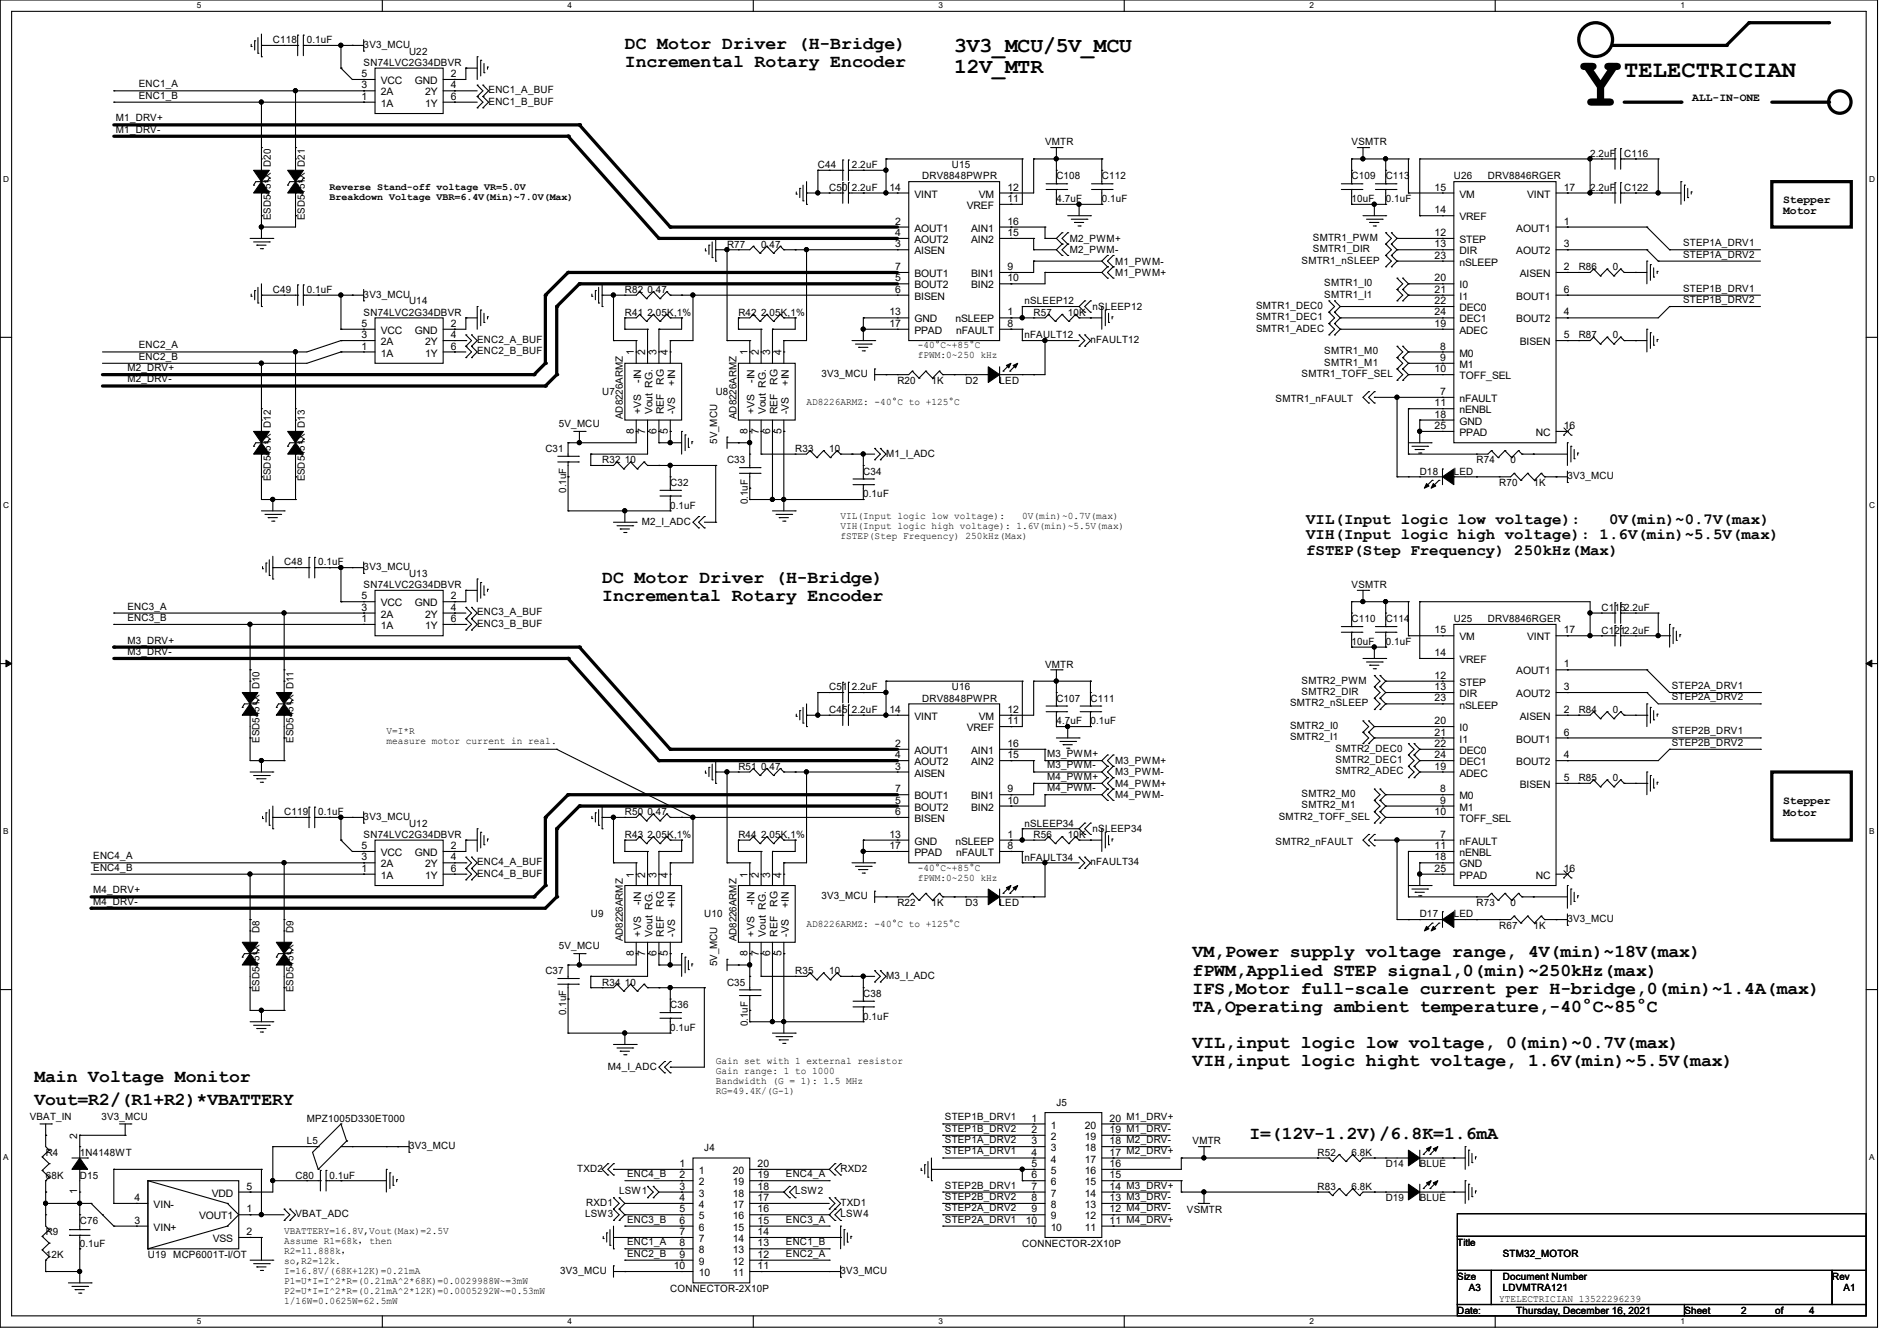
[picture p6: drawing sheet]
<svg xmlns="http://www.w3.org/2000/svg" width="297mm" height="210mm" viewBox="0 0 297 210" stroke-linecap="round" stroke-linejoin="round" font-family="sans-serif">
<defs><g id="words">
<text font-size="11.3" x="247.2" y="16.6">Y</text>
<text font-size="3.7" x="254.3" y="12.1">TELECTRICIAN</text>
<g font-size="3.3">
<text x="149.4" y="8.1">3V3_MCU/5V_MCU</text>
<text x="149.4" y="11.4">12V_MTR</text>
</g>
<g font-size="2.8">
<text x="97.8" y="7.7">DC Motor Driver (H-Bridge)</text>
<text x="97.8" y="10.5">Incremental Rotary Encoder</text>
<text x="94.3" y="91.3">DC Motor Driver (H-Bridge)</text>
<text x="94.3" y="94.1">Incremental Rotary Encoder</text>
<text x="186.7" y="149.9">VM,Power supply voltage range, 4V(min)~18V(max)</text>
<text x="186.7" y="152.8">fPWM,Applied STEP signal,0(min)~250kHz(max)</text>
<text x="186.7" y="155.6">IFS,Motor full-scale current per H-bridge,0(min)~1.4A(max)</text>
<text x="186.7" y="158.5">TA,Operating ambient temperature,-40°C~85°C</text>
<text x="186.7" y="164.1">VIL,input logic low voltage, 0(min)~0.7V(max)</text>
<text x="186.7" y="167">VIH,input logic hight voltage, 1.6V(min)~5.5V(max)</text>
<text x="5.4" y="169.5">Main Voltage Monitor</text>
<text x="5.4" y="173.1">Vout=R2/(R1+R2)*VBATTERY</text>
<text x="195.6" y="178.4">I=(12V-1.2V)/6.8K=1.6mA</text>
</g>
<g font-size="2.5">
<text x="204.5" y="82">VIL(Input logic low voltage):</text>
<text x="251.9" y="82">0V(min)~0.7V(max)</text>
<text x="204.5" y="84.5">VIH(Input logic high voltage): 1.6V(min)~5.5V(max)</text>
<text x="204.5" y="86.9">fSTEP(Step Frequency) 250kHz(Max)</text>
</g>
<g font-size="1.8">
<text x="265" y="15.7">ALL-IN-ONE</text>
<text x="279.2" y="31.8">Stepper</text>
<text x="279.2" y="33.5">Motor</text>
<text x="279.2" y="126">Stepper</text>
<text x="279.2" y="127.8">Motor</text>
</g>
<g font-size="1.6">
<text x="42.7" y="6.8">C118</text>
<text x="48.1" y="6.8">0.1uF</text>
<text x="56.9" y="10.3">SN74LVC2G34DBVR</text>
<text x="56.9" y="7.5">3V3_MCU</text>
<text x="64" y="8.5">U22</text>
<text x="21.7" y="15.4">ENC1_B</text>
<text x="21.7" y="13.7">ENC1_A</text>
<text x="56.6" y="15.6">1</text>
<text x="56.6" y="13.8">3</text>
<text x="56.6" y="12.1">5</text>
<text x="59.6" y="16.7">1A</text>
<text x="59.6" y="14.9">2A</text>
<text x="59.6" y="13.2">VCC</text>
<text x="64.9" y="13.2">GND</text>
<text x="66.5" y="16.7">1Y</text>
<text x="66.5" y="14.9">2Y</text>
<text x="70.6" y="12.1">2</text>
<text x="70.6" y="15.6">6</text>
<text x="70.6" y="13.8">4</text>
<text x="76.5" y="14.6">ENC1_A_BUF</text>
<text x="76.5" y="16.4">ENC1_B_BUF</text>
<text x="18.2" y="19">M1_DRV+</text>
<text x="18.2" y="20.8">M1_DRV-</text>
<text x="163.6" y="22.8">VMTR</text>
<text x="211.6" y="22.8">VSMTR</text>
<text x="51.6" y="29.7">Reverse Stand-off voltage VR=5.0V</text>
<text x="128.1" y="26.3">C44</text>
<text x="129.8" y="29.9">C50 2.2uF</text>
<text x="133.4" y="26.3">2.2uF</text>
<text x="139.3" y="29.8">14</text>
<text x="144.4" y="28.1">DRV8848PWPR</text>
<text x="149.1" y="26.3">U15</text>
<text x="157.7" y="29.8">12</text>
<text x="165.4" y="28.1">C108</text>
<text x="172.5" y="28.1">C112</text>
<text x="211.6" y="28.1">C109</text>
<text x="217" y="28.1">C113</text>
<text x="224.6" y="29.8">15</text>
<text x="227.6" y="28.1">U26</text>
<text x="233" y="28.1">DRV8846RGER</text>
<text x="244.9" y="29.8">17</text>
<text x="249" y="24.5">2.2uF</text>
<text x="249" y="29.9">2.2uF</text>
<text x="254.3" y="24.5">C116</text>
<text x="254.3" y="29.9">C122</text>
<text x="42.4" y="34.5" transform="rotate(-90 42.4 34.5)">ESD5451X D20</text>
<text x="47.8" y="34.5" transform="rotate(-90 47.8 34.5)">ESD5451X D21</text>
<text x="51.6" y="31.3">Breakdown Voltage VBR=6.4V(Min)~7.0V(Max)</text>
<text x="140.2" y="35.2">2</text>
<text x="143.2" y="30.9">VINT</text>
<text x="151.4" y="32.7">VREF</text>
<text x="153.2" y="30.9">VM</text>
<text x="157.7" y="35.2">16</text>
<text x="157.7" y="31.6">11</text>
<text x="165.4" y="31.7">4.7uF</text>
<text x="172.5" y="31.7">0.1uF</text>
<text x="211.6" y="31.7">10uF</text>
<text x="217" y="31.7">0.1uF</text>
<text x="224.6" y="33.4">14</text>
<text x="228.5" y="30.9">VM</text>
<text x="228.5" y="34.5">VREF</text>
<text x="239.1" y="30.9">VINT</text>
<text x="244.9" y="35.2">1</text>
<text x="113.8" y="38.8">R77</text>
<text x="119.2" y="38.8">0.47</text>
<text x="140.2" y="38.7">3</text>
<text x="140.2" y="37">4</text>
<text x="143.2" y="36.3">AOUT1</text>
<text x="143.2" y="39.8">AISEN</text>
<text x="143.2" y="38.1">AOUT2</text>
<text x="152.1" y="36.3">AIN1</text>
<text x="152.1" y="38.1">AIN2</text>
<text x="157.7" y="37">15</text>
<text x="167.5" y="37.9">M2_PWM+</text>
<text x="167.5" y="39.7">M2_PWM-</text>
<text x="174.6" y="41.4">M1_PWM-</text>
<text x="203.8" y="41.3">SMTR1_nSLEEP</text>
<text x="205.6" y="37.7">SMTR1_PWM</text>
<text x="205.6" y="39.5">SMTR1_DIR</text>
<text x="224.6" y="37">12</text>
<text x="224.6" y="38.7">13</text>
<text x="224.6" y="40.5">23</text>
<text x="228.5" y="38.1">STEP</text>
<text x="228.5" y="39.8">DIR</text>
<text x="228.5" y="41.6">nSLEEP</text>
<text x="237.4" y="36.3">AOUT1</text>
<text x="237.4" y="39.8">AOUT2</text>
<text x="244.9" y="38.7">3</text>
<text x="263.5" y="40.3">STEP1A_DRV2</text>
<text x="263.5" y="38.6">STEP1A_DRV1</text>
<text x="42.7" y="45.9">C49</text>
<text x="48.1" y="45.9">0.1uF</text>
<text x="56.9" y="46.6">3V3_MCU</text>
<text x="64" y="47.7">U14</text>
<text x="97.8" y="45.9">R82 0.47</text>
<text x="140.2" y="44.1">5</text>
<text x="140.2" y="45.9">6</text>
<text x="140.2" y="42.3">7</text>
<text x="143.2" y="45.2">BOUT2</text>
<text x="143.2" y="47">BISEN</text>
<text x="143.2" y="43.4">BOUT1</text>
<text x="152.1" y="45.2">BIN2</text>
<text x="152.1" y="43.4">BIN1</text>
<text x="157.7" y="44.1">10</text>
<text x="157.7" y="42.3">9</text>
<text x="160.4" y="47.7">nSLEEP12</text>
<text x="174.6" y="43.2">M1_PWM+</text>
<text x="207.3" y="44.8">SMTR1_I0</text>
<text x="207.3" y="46.6">SMTR1_I1</text>
<text x="224.6" y="47.6">22</text>
<text x="224.6" y="45.9">21</text>
<text x="224.6" y="44.1">20</text>
<text x="228.5" y="47">I1</text>
<text x="228.5" y="45.2">I0</text>
<text x="237.4" y="47">BOUT1</text>
<text x="238" y="43.4">AISEN</text>
<text x="244.9" y="42.3">2</text>
<text x="244.9" y="45.9">6</text>
<text x="247.2" y="42.3">R86</text>
<text x="252.5" y="42.3">0</text>
<text x="263.5" y="45.7">STEP1B_DRV1</text>
<text x="263.5" y="47.4">STEP1B_DRV2</text>
<text x="56.6" y="53">3</text>
<text x="56.6" y="51.2">5</text>
<text x="56.9" y="49.4">SN74LVC2G34DBVR</text>
<text x="59.6" y="52.3">VCC</text>
<text x="64.9" y="52.3">GND</text>
<text x="70.6" y="51.2">2</text>
<text x="70.6" y="53">4</text>
<text x="74.7" y="53.7">ENC2_A_BUF</text>
<text x="97.8" y="49.4">R41 2.05K,1%</text>
<text x="115.6" y="49.4">R42 2.05K,1%</text>
<text x="139.3" y="49.4">13</text>
<text x="139.3" y="51.2">17</text>
<text x="143.2" y="50.5">GND</text>
<text x="143.2" y="52.3">PPAD</text>
<text x="149.6" y="50.5">nSLEEP</text>
<text x="149.7" y="52.3">nFAULT</text>
<text x="157.7" y="49.4">1</text>
<text x="157.7" y="51.2">8</text>
<text x="160.4" y="53">nFAULT12</text>
<text x="161.8" y="49.4">R57</text>
<text x="167.2" y="49.4">10K</text>
<text x="170.7" y="53.7">nFAULT12</text>
<text x="171.1" y="48.5">nSLEEP12</text>
<text x="196.7" y="48.4">SMTR1_DEC0</text>
<text x="196.7" y="50.2">SMTR1_DEC1</text>
<text x="196.7" y="51.9">SMTR1_ADEC</text>
<text x="224.6" y="49.4">24</text>
<text x="224.6" y="51.2">19</text>
<text x="228.5" y="50.5">DEC1</text>
<text x="228.5" y="48.7">DEC0</text>
<text x="228.5" y="52.3">ADEC</text>
<text x="237.4" y="50.5">BOUT2</text>
<text x="244.9" y="53">5</text>
<text x="244.9" y="49.4">4</text>
<text x="247.2" y="53">R87</text>
<text x="252.5" y="53">0</text>
<text x="19.9" y="58.1">M2_DRV+</text>
<text x="19.9" y="59.9">M2_DRV-</text>
<text x="21.7" y="54.6">ENC2_A</text>
<text x="21.7" y="56.3">ENC2_B</text>
<text x="56.6" y="54.7">1</text>
<text x="59.6" y="55.8">1A</text>
<text x="59.6" y="54.1">2A</text>
<text x="66.5" y="55.8">1Y</text>
<text x="66.5" y="54.1">2Y</text>
<text x="70.6" y="54.7">6</text>
<text x="74.7" y="55.5">ENC2_B_BUF</text>
<text x="99.2" y="55.7" transform="rotate(-90 99.2 55.7)">1</text>
<text x="100.4" y="60" transform="rotate(-90 100.4 60)">-IN</text>
<text x="101" y="55.7" transform="rotate(-90 101 55.7)">2</text>
<text x="102.8" y="55.7" transform="rotate(-90 102.8 55.7)">3</text>
<text x="104.6" y="55.7" transform="rotate(-90 104.6 55.7)">4</text>
<text x="117" y="55.7" transform="rotate(-90 117 55.7)">1</text>
<text x="118.2" y="60" transform="rotate(-90 118.2 60)">-IN</text>
<text x="118.8" y="55.7" transform="rotate(-90 118.8 55.7)">2</text>
<text x="120.6" y="55.7" transform="rotate(-90 120.6 55.7)">3</text>
<text x="122.3" y="55.7" transform="rotate(-90 122.3 55.7)">4</text>
<text x="128.6" y="59">3V3_MCU</text>
<text x="143.7" y="54.6">-40°C~+85°C</text>
<text x="143.7" y="56.1">fPWM:0~250 kHz</text>
<text x="203.8" y="59">SMTR1_TOFF_SEL</text>
<text x="207.3" y="55.5">SMTR1_M0</text>
<text x="207.3" y="57.3">SMTR1_M1</text>
<text x="224.6" y="58.3">10</text>
<text x="225.5" y="54.7">8</text>
<text x="225.5" y="56.5">9</text>
<text x="228.5" y="55.8">M0</text>
<text x="228.5" y="57.6">M1</text>
<text x="228.5" y="59.4">TOFF_SEL</text>
<text x="238" y="54.1">BISEN</text>
<text x="94.3" y="61.9">U7</text>
<text x="97.5" y="65.6" transform="rotate(-90 97.5 65.6)">AD8226ARMZ</text>
<text x="100.4" y="64.9" transform="rotate(-90 100.4 64.9)">+VS</text>
<text x="102.2" y="64.9" transform="rotate(-90 102.2 64.9)">Vout RG.</text>
<text x="103.9" y="64.9" transform="rotate(-90 103.9 64.9)">REF</text>
<text x="103.9" y="60.2" transform="rotate(-90 103.9 60.2)">RG</text>
<text x="105.7" y="64.9" transform="rotate(-90 105.7 64.9)">-VS</text>
<text x="105.7" y="60.4" transform="rotate(-90 105.7 60.4)">+IN</text>
<text x="112.1" y="61.9">U8</text>
<text x="115.3" y="65.6" transform="rotate(-90 115.3 65.6)">AD8226ARMZ</text>
<text x="118.2" y="64.9" transform="rotate(-90 118.2 64.9)">+VS</text>
<text x="119.9" y="64.9" transform="rotate(-90 119.9 64.9)">Vout RG.</text>
<text x="121.7" y="64.9" transform="rotate(-90 121.7 64.9)">REF</text>
<text x="121.7" y="60.2" transform="rotate(-90 121.7 60.2)">RG</text>
<text x="123.5" y="64.9" transform="rotate(-90 123.5 64.9)">-VS</text>
<text x="123.5" y="60.4" transform="rotate(-90 123.5 60.4)">+IN</text>
<text x="126.3" y="63.5">AD8226ARMZ: -40°C to +125°C</text>
<text x="140.5" y="60.1">R20</text>
<text x="145.8" y="60.1">1K</text>
<text x="151.2" y="60.1">D2</text>
<text x="156.5" y="60.1">LED</text>
<text x="199.7" y="62.9">SMTR1_nFAULT</text>
<text x="224.6" y="63.6">11</text>
<text x="224.6" y="65.4">18</text>
<text x="225.5" y="61.9">7</text>
<text x="228.5" y="63">nFAULT</text>
<text x="228.5" y="64.7">nENBL</text>
<text x="85.4" y="70.8">C31</text>
<text x="87.5" y="66.9">5V_MCU</text>
<text x="99.2" y="67.9" transform="rotate(-90 99.2 67.9)">8</text>
<text x="101" y="67.9" transform="rotate(-90 101 67.9)">7</text>
<text x="102.8" y="67.9" transform="rotate(-90 102.8 67.9)">6</text>
<text x="104.6" y="67.9" transform="rotate(-90 104.6 67.9)">5</text>
<text x="112.3" y="69.5" transform="rotate(-90 112.3 69.5)">5V_MCU</text>
<text x="117" y="67.9" transform="rotate(-90 117 67.9)">8</text>
<text x="118.8" y="67.9" transform="rotate(-90 118.8 67.9)">7</text>
<text x="120.6" y="67.9" transform="rotate(-90 120.6 67.9)">6</text>
<text x="122.3" y="67.9" transform="rotate(-90 122.3 67.9)">5</text>
<text x="124.5" y="70.8">R33</text>
<text x="129.8" y="70.8">10</text>
<text x="138.7" y="71.5">M1_I_ADC</text>
<text x="224.6" y="67.2">25</text>
<text x="228.5" y="66.5">GND</text>
<text x="228.5" y="68.3">PPAD</text>
<text x="240.5" y="68.3">NC</text>
<text x="244.9" y="67.2">16</text>
<text x="42.4" y="75.4" transform="rotate(-90 42.4 75.4)">ESD5451X D12</text>
<text x="47.8" y="75.4" transform="rotate(-90 47.8 75.4)">ESD5451X D13</text>
<text x="88.6" y="77.2" transform="rotate(-90 88.6 77.2)">0.1uF</text>
<text x="94.3" y="72.6">R32 10</text>
<text x="104.9" y="76.1">C32</text>
<text x="113.8" y="72.6">C33</text>
<text x="135.2" y="74.3">C34</text>
<text x="135.2" y="77.9">0.1uF</text>
<text x="222.3" y="74.3">D18</text>
<text x="227.6" y="74.3">LED</text>
<text x="231.2" y="72.6">R74</text>
<text x="234.7" y="76.1">R70</text>
<text x="236.5" y="72.6">0</text>
<text x="240.1" y="76.1">1K</text>
<text x="245.4" y="75.1">3V3_MCU</text>
<text x="100.5" y="82.2">M2_I_ADC</text>
<text x="104.9" y="79.7">0.1uF</text>
<text x="117.1" y="79" transform="rotate(-90 117.1 79)">0.1uF</text>
<text x="131.6" y="81.2">VIL(Input logic low voltage):</text>
<text x="131.6" y="82.8">VIH(Input logic high voltage): 1.6V(min)~5.5V(max)</text>
<text x="160.1" y="81.2">0V(min)~0.7V(max)</text>
<text x="44.5" y="88.6">C48</text>
<text x="49.8" y="88.6">0.1uF</text>
<text x="56.9" y="89.3">3V3_MCU</text>
<text x="131.6" y="84.4">fSTEP(Step Frequency) 250kHz(Max)</text>
<text x="19.9" y="95.5">ENC3_A</text>
<text x="56.6" y="95.6">3</text>
<text x="56.6" y="93.9">5</text>
<text x="56.9" y="92.1">SN74LVC2G34DBVR</text>
<text x="59.6" y="95">VCC</text>
<text x="64" y="90.3">U13</text>
<text x="64.9" y="95">GND</text>
<text x="70.6" y="93.9">2</text>
<text x="70.6" y="95.6">4</text>
<text x="211.6" y="92.1">VSMTR</text>
<text x="250.7" y="95.7">C1152.2uF</text>
<text x="19.9" y="100.8">M3_DRV+</text>
<text x="19.9" y="97.2">ENC3_B</text>
<text x="56.6" y="97.4">1</text>
<text x="59.6" y="98.5">1A</text>
<text x="59.6" y="96.7">2A</text>
<text x="66.5" y="98.5">1Y</text>
<text x="66.5" y="96.7">2Y</text>
<text x="70.6" y="97.4">6</text>
<text x="74.7" y="96.4">ENC3_A_BUF</text>
<text x="74.7" y="98.2">ENC3_B_BUF</text>
<text x="211.6" y="97.4">C110</text>
<text x="211.6" y="101">10uF</text>
<text x="217" y="97.4">C114</text>
<text x="217" y="101">0.1uF</text>
<text x="224.6" y="99.2">15</text>
<text x="227.6" y="97.4">U25</text>
<text x="228.5" y="100.3">VM</text>
<text x="233" y="97.4">DRV8846RGER</text>
<text x="239.1" y="100.3">VINT</text>
<text x="244.9" y="99.2">17</text>
<text x="250.7" y="99.2">C1212.2uF</text>
<text x="19.9" y="102.6">M3_DRV-</text>
<text x="163.6" y="104.6">VMTR</text>
<text x="203.8" y="107.1">SMTR2_PWM</text>
<text x="224.6" y="106.3">12</text>
<text x="224.6" y="102.7">14</text>
<text x="228.5" y="107.4">STEP</text>
<text x="228.5" y="103.8">VREF</text>
<text x="237.4" y="105.6">AOUT1</text>
<text x="244.9" y="104.5">1</text>
<text x="261.7" y="107.9">STEP2A_DRV1</text>
<text x="129.8" y="111.7">C45 2.2uF</text>
<text x="129.8" y="108.1">C51 2.2uF</text>
<text x="139.3" y="111.6">14</text>
<text x="143.2" y="112.7">VINT</text>
<text x="144.4" y="109.9">DRV8848PWPR</text>
<text x="149.1" y="108.1">U16</text>
<text x="153.2" y="112.7">VM</text>
<text x="157.7" y="111.6">12</text>
<text x="157.7" y="113.4">11</text>
<text x="165.4" y="109.9">C107</text>
<text x="165.4" y="113.4">4.7uF</text>
<text x="170.7" y="109.9">C111</text>
<text x="170.7" y="113.4">0.1uF</text>
<text x="202" y="110.6">SMTR2_nSLEEP</text>
<text x="203.8" y="108.8">SMTR2_DIR</text>
<text x="224.6" y="108.1">13</text>
<text x="224.6" y="109.9">23</text>
<text x="224.6" y="113.4">20</text>
<text x="228.5" y="109.2">DIR</text>
<text x="228.5" y="111">nSLEEP</text>
<text x="237.4" y="109.2">AOUT2</text>
<text x="238" y="112.7">AISEN</text>
<text x="244.9" y="111.6">2</text>
<text x="244.9" y="108.1">3</text>
<text x="247.2" y="111.7">R84</text>
<text x="252.5" y="111.7">0</text>
<text x="261.7" y="109.7">STEP2A_DRV2</text>
<text x="40.6" y="116.3" transform="rotate(-90 40.6 116.3)">ESD5451X D10</text>
<text x="46" y="116.3" transform="rotate(-90 46 116.3)">ESD5451X D11</text>
<text x="60.5" y="115">V=I*R</text>
<text x="60.5" y="116.6">measure motor current in real.</text>
<text x="140.2" y="117">2</text>
<text x="140.2" y="118.7">4</text>
<text x="143.2" y="118.1">AOUT1</text>
<text x="143.2" y="119.8">AOUT2</text>
<text x="151.4" y="114.5">VREF</text>
<text x="152.1" y="118.1">AIN1</text>
<text x="152.1" y="119.8">AIN2</text>
<text x="157.7" y="117">16</text>
<text x="157.7" y="118.7">15</text>
<text x="164" y="118.6">M3_PWM+</text>
<text x="174.6" y="119.7">M3_PWM+</text>
<text x="202" y="114.2">SMTR2_I0</text>
<text x="202" y="115.9">SMTR2_I1</text>
<text x="209.1" y="117.7">SMTR2_DEC0</text>
<text x="209.1" y="119.5">SMTR2_DEC1</text>
<text x="224.6" y="118.7">24</text>
<text x="224.6" y="117">22</text>
<text x="224.6" y="115.2">21</text>
<text x="228.5" y="119.8">DEC1</text>
<text x="228.5" y="118.1">DEC0</text>
<text x="228.5" y="116.3">I1</text>
<text x="228.5" y="114.5">I0</text>
<text x="237.4" y="119.8">BOUT2</text>
<text x="237.4" y="116.3">BOUT1</text>
<text x="244.9" y="118.7">4</text>
<text x="244.9" y="115.2">6</text>
<text x="261.7" y="115">STEP2B_DRV1</text>
<text x="261.7" y="116.8">STEP2B_DRV2</text>
<text x="115.6" y="120.6">R51 0.47</text>
<text x="140.2" y="120.5">3</text>
<text x="140.2" y="125.9">5</text>
<text x="140.2" y="124.1">7</text>
<text x="143.2" y="121.6">AISEN</text>
<text x="143.2" y="125.2">BOUT1</text>
<text x="152.1" y="125.2">BIN1</text>
<text x="157.7" y="125.9">10</text>
<text x="157.7" y="124.1">9</text>
<text x="164" y="120.3">M3_PWM-</text>
<text x="164" y="122.1">M4_PWM+</text>
<text x="164" y="123.9">M4_PWM-</text>
<text x="174.6" y="121.4">M3_PWM-</text>
<text x="174.6" y="123.2">M4_PWM+</text>
<text x="174.6" y="125">M4_PWM-</text>
<text x="203.8" y="124.8">SMTR2_M0</text>
<text x="209.1" y="121.3">SMTR2_ADEC</text>
<text x="224.6" y="120.5">19</text>
<text x="225.5" y="124.1">8</text>
<text x="225.5" y="125.9">9</text>
<text x="228.5" y="125.2">M0</text>
<text x="228.5" y="121.6">ADEC</text>
<text x="238" y="123.4">BISEN</text>
<text x="244.9" y="122.3">5</text>
<text x="247.2" y="122.3">R85</text>
<text x="252.5" y="122.3">0</text>
<text x="44.5" y="127.7">C119</text>
<text x="49.8" y="127.7">0.1uF</text>
<text x="56.9" y="131.2">SN74LVC2G34DBVR</text>
<text x="56.9" y="128.4">3V3_MCU</text>
<text x="64" y="129.4">U12</text>
<text x="97.8" y="127.7">R50 0.47</text>
<text x="97.8" y="131.2">R43 2.05K,1%</text>
<text x="115.6" y="131.2">R44 2.05K,1%</text>
<text x="139.3" y="131.2">13</text>
<text x="140.2" y="127.6">6</text>
<text x="143.2" y="127">BOUT2</text>
<text x="143.2" y="128.7">BISEN</text>
<text x="152.1" y="127">BIN2</text>
<text x="157.7" y="131.2">1</text>
<text x="160.4" y="129.4">nSLEEP34</text>
<text x="161.8" y="131.2">R56</text>
<text x="167.2" y="131.2">10K</text>
<text x="171.1" y="130.3">nSLEEP34</text>
<text x="200.2" y="128.4">SMTR2_TOFF_SEL</text>
<text x="203.8" y="126.6">SMTR2_M1</text>
<text x="224.6" y="127.6">10</text>
<text x="225.5" y="131.2">7</text>
<text x="228.5" y="127">M1</text>
<text x="228.5" y="128.7">TOFF_SEL</text>
<text x="14.6" y="136.3">ENC4_B</text>
<text x="14.6" y="134.6">ENC4_A</text>
<text x="56.6" y="136.5">1</text>
<text x="56.6" y="134.8">3</text>
<text x="56.6" y="133">5</text>
<text x="59.6" y="137.6">1A</text>
<text x="59.6" y="135.9">2A</text>
<text x="59.6" y="134.1">VCC</text>
<text x="64.9" y="134.1">GND</text>
<text x="66.5" y="137.6">1Y</text>
<text x="66.5" y="135.9">2Y</text>
<text x="70.6" y="133">2</text>
<text x="70.6" y="136.5">6</text>
<text x="70.6" y="134.8">4</text>
<text x="74.7" y="135.5">ENC4_A_BUF</text>
<text x="74.7" y="137.3">ENC4_B_BUF</text>
<text x="99.2" y="137.5" transform="rotate(-90 99.2 137.5)">1</text>
<text x="101" y="137.5" transform="rotate(-90 101 137.5)">2</text>
<text x="102.8" y="137.5" transform="rotate(-90 102.8 137.5)">3</text>
<text x="104.6" y="137.5" transform="rotate(-90 104.6 137.5)">4</text>
<text x="117" y="137.5" transform="rotate(-90 117 137.5)">1</text>
<text x="118.8" y="137.5" transform="rotate(-90 118.8 137.5)">2</text>
<text x="120.6" y="137.5" transform="rotate(-90 120.6 137.5)">3</text>
<text x="122.3" y="137.5" transform="rotate(-90 122.3 137.5)">4</text>
<text x="139.3" y="133">17</text>
<text x="143.2" y="132.3">GND</text>
<text x="143.2" y="134.1">PPAD</text>
<text x="143.7" y="136.3">-40°C~+85°C</text>
<text x="143.7" y="137.9">fPWM:0~250 kHz</text>
<text x="149.6" y="132.3">nSLEEP</text>
<text x="149.7" y="134.1">nFAULT</text>
<text x="157.7" y="133">8</text>
<text x="160.4" y="134.8">nFAULT34</text>
<text x="170.7" y="135.5">nFAULT34</text>
<text x="199.7" y="132.3">SMTR2_nFAULT</text>
<text x="224.6" y="133">11</text>
<text x="224.6" y="134.8">18</text>
<text x="224.6" y="136.5">25</text>
<text x="228.5" y="132.3">nFAULT</text>
<text x="228.5" y="134.1">nENBL</text>
<text x="228.5" y="135.9">GND</text>
<text x="228.5" y="137.6">PPAD</text>
<text x="240.5" y="137.6">NC</text>
<text x="244.9" y="136.5">16</text>
<text x="14.6" y="139.9">M4_DRV+</text>
<text x="14.6" y="141.7">M4_DRV-</text>
<text x="92.5" y="143.7">U9</text>
<text x="100.4" y="141.8" transform="rotate(-90 100.4 141.8)">-IN</text>
<text x="103.9" y="142" transform="rotate(-90 103.9 142)">RG</text>
<text x="105.7" y="142.2" transform="rotate(-90 105.7 142.2)">+IN</text>
<text x="110.3" y="143.7">U10</text>
<text x="118.2" y="141.8" transform="rotate(-90 118.2 141.8)">-IN</text>
<text x="121.7" y="142" transform="rotate(-90 121.7 142)">RG</text>
<text x="123.5" y="142.2" transform="rotate(-90 123.5 142.2)">+IN</text>
<text x="128.6" y="140.8">3V3_MCU</text>
<text x="140.5" y="141.9">R22</text>
<text x="145.8" y="141.9">1K</text>
<text x="151.2" y="141.9">D3</text>
<text x="156.5" y="141.9">LED</text>
<text x="222.3" y="143.7">D17</text>
<text x="227.6" y="143.7">LED</text>
<text x="231.2" y="141.9">R73</text>
<text x="236.5" y="141.9">0</text>
<text x="40.6" y="146.1" transform="rotate(-90 40.6 146.1)">D8</text>
<text x="46" y="146.1" transform="rotate(-90 46 146.1)">D9</text>
<text x="87.5" y="148.7">5V_MCU</text>
<text x="97.5" y="147.4" transform="rotate(-90 97.5 147.4)">AD8226ARMZ</text>
<text x="99.2" y="149.7" transform="rotate(-90 99.2 149.7)">8</text>
<text x="100.4" y="146.7" transform="rotate(-90 100.4 146.7)">+VS</text>
<text x="101" y="149.7" transform="rotate(-90 101 149.7)">7</text>
<text x="102.2" y="146.7" transform="rotate(-90 102.2 146.7)">Vout RG.</text>
<text x="102.8" y="149.7" transform="rotate(-90 102.8 149.7)">6</text>
<text x="103.9" y="146.7" transform="rotate(-90 103.9 146.7)">REF</text>
<text x="104.6" y="149.7" transform="rotate(-90 104.6 149.7)">5</text>
<text x="105.7" y="146.7" transform="rotate(-90 105.7 146.7)">-VS</text>
<text x="115.3" y="147.4" transform="rotate(-90 115.3 147.4)">AD8226ARMZ</text>
<text x="117" y="149.7" transform="rotate(-90 117 149.7)">8</text>
<text x="118.2" y="146.7" transform="rotate(-90 118.2 146.7)">+VS</text>
<text x="118.8" y="149.7" transform="rotate(-90 118.8 149.7)">7</text>
<text x="119.9" y="146.7" transform="rotate(-90 119.9 146.7)">Vout RG.</text>
<text x="120.6" y="149.7" transform="rotate(-90 120.6 149.7)">6</text>
<text x="121.7" y="146.7" transform="rotate(-90 121.7 146.7)">REF</text>
<text x="122.3" y="149.7" transform="rotate(-90 122.3 149.7)">5</text>
<text x="123.5" y="146.7" transform="rotate(-90 123.5 146.7)">-VS</text>
<text x="126.3" y="145.2">AD8226ARMZ: -40°C to +125°C</text>
<text x="234.7" y="145.5">R67</text>
<text x="240.1" y="145.5">1K</text>
<text x="245.4" y="144.4">3V3_MCU</text>
<text x="40.6" y="155.4" transform="rotate(-90 40.6 155.4)">ESD5451X</text>
<text x="46" y="155.4" transform="rotate(-90 46 155.4)">ESD5451X</text>
<text x="85.4" y="152.6">C37</text>
<text x="94.3" y="154.3">R34 10</text>
<text x="112.3" y="151.3" transform="rotate(-90 112.3 151.3)">5V_MCU</text>
<text x="113.8" y="154.3">C35</text>
<text x="124.5" y="152.6">R35</text>
<text x="129.8" y="152.6">10</text>
<text x="138.7" y="153.3">M3_I_ADC</text>
<text x="88.6" y="159" transform="rotate(-90 88.6 159)">0.1uF</text>
<text x="104.9" y="157.9">C36</text>
<text x="104.9" y="161.5">0.1uF</text>
<text x="117.1" y="160.7" transform="rotate(-90 117.1 160.7)">0.1uF</text>
<text x="135.2" y="156.1">C38</text>
<text x="135.2" y="159.7">0.1uF</text>
<text x="95.2" y="167.5">M4_I_ADC</text>
<text x="112.1" y="166.6">Gain set with 1 external resistor</text>
<text x="112.1" y="168.1">Gain range: 1 to 1000</text>
<text x="112.1" y="169.7">Bandwidth (G = 1): 1.5 MHz</text>
<text x="112.1" y="171.3">RG=49.4K/(G-1)</text>
<text x="165.4" y="173.2">J5</text>
<text x="4.7" y="175.3">VBAT_IN</text>
<text x="12.1" y="178.3" transform="rotate(-90 12.1 178.3)">2</text>
<text x="15.9" y="175.3">3V3_MCU</text>
<text x="48" y="179.2">L5</text>
<text x="48" y="175.7">MPZ1005D330ET000</text>
<text x="64" y="180">3V3_MCU</text>
<text x="148" y="175.5">STEP1B_DRV1</text>
<text x="148" y="177.2">STEP1B_DRV2</text>
<text x="148" y="179">STEP1A_DRV2</text>
<text x="161.5" y="175.6">1</text>
<text x="161.5" y="177.4">2</text>
<text x="161.5" y="179.2">3</text>
<text x="164.5" y="176.7">1</text>
<text x="164.5" y="178.5">2</text>
<text x="169.8" y="176.7">20</text>
<text x="169.8" y="178.5">19</text>
<text x="173.7" y="175.6">20 M1_DRV+</text>
<text x="173.7" y="177.4">19 M1_DRV-</text>
<text x="173.7" y="179.2">18 M2_DRV-</text>
<text x="186.7" y="179.2">VMTR</text>
<text x="7.2" y="181">R4</text>
<text x="7.2" y="184.6">68K</text>
<text x="12.5" y="184.6">D15</text>
<text x="12.5" y="181">1N4148WT</text>
<text x="46.3" y="184.6">C80</text>
<text x="51.6" y="184.6">0.1uF</text>
<text x="90.4" y="183.5">TXD2</text>
<text x="98.2" y="184.4">ENC4_B</text>
<text x="106.4" y="182.8">1</text>
<text x="106.4" y="184.5">2</text>
<text x="109.4" y="183.9">1</text>
<text x="109.4" y="185.6">2</text>
<text x="110.3" y="180.3">J4</text>
<text x="114.7" y="183.9">20</text>
<text x="114.7" y="185.6">19</text>
<text x="118.6" y="182.8">20</text>
<text x="118.6" y="184.5">19</text>
<text x="123.1" y="184.4">ENC4_A</text>
<text x="131.6" y="183.5">RXD2</text>
<text x="148" y="180.8">STEP1A_DRV1</text>
<text x="161.5" y="181">4</text>
<text x="161.5" y="182.8">5</text>
<text x="161.5" y="184.5">6</text>
<text x="164.5" y="180.3">3</text>
<text x="164.5" y="182.1">4</text>
<text x="164.5" y="183.9">5</text>
<text x="164.5" y="185.6">6</text>
<text x="169.8" y="180.3">18</text>
<text x="169.8" y="182.1">17</text>
<text x="169.8" y="183.9">16</text>
<text x="169.8" y="185.6">15</text>
<text x="173.7" y="181">17 M2_DRV+</text>
<text x="173.7" y="182.8">16</text>
<text x="173.7" y="184.5">15</text>
<text x="206.3" y="181">R52</text>
<text x="211.6" y="181">6.8K</text>
<text x="217" y="182.8">D14</text>
<text x="222.3" y="182.8">BLUE</text>
<text x="12.1" y="187" transform="rotate(-90 12.1 187)">1</text>
<text x="12.5" y="191.7">C76</text>
<text x="21" y="191.6">3</text>
<text x="21" y="188.1">4</text>
<text x="24" y="189.2">VIN-</text>
<text x="31.2" y="191">VOUT1</text>
<text x="33.1" y="187.4">VDD</text>
<text x="38.6" y="189.9">1</text>
<text x="38.6" y="186.3">5</text>
<text x="46.3" y="190.6">VBAT_ADC</text>
<text x="91.6" y="190.6">LSW3</text>
<text x="91.8" y="188.8">RXD1</text>
<text x="96.9" y="187.1">LSW1</text>
<text x="98.2" y="191.5">ENC3_B</text>
<text x="106.4" y="186.3">3</text>
<text x="106.4" y="188.1">4</text>
<text x="106.4" y="189.9">5</text>
<text x="106.4" y="191.6">6</text>
<text x="109.4" y="187.4">3</text>
<text x="109.4" y="189.2">4</text>
<text x="109.4" y="191">5</text>
<text x="114.7" y="187.4">18</text>
<text x="114.7" y="189.2">17</text>
<text x="114.7" y="191">16</text>
<text x="118.6" y="186.3">18</text>
<text x="118.6" y="188.1">17</text>
<text x="118.6" y="189.9">16</text>
<text x="118.6" y="191.6">15</text>
<text x="123.1" y="191.5">ENC3_A</text>
<text x="124.5" y="187.1">LSW2</text>
<text x="131.6" y="190.6">LSW4</text>
<text x="131.6" y="188.8">TXD1</text>
<text x="148" y="191.5">STEP2A_DRV1</text>
<text x="148" y="189.7">STEP2A_DRV2</text>
<text x="148" y="187.9">STEP2B_DRV2</text>
<text x="148" y="186.1">STEP2B_DRV1</text>
<text x="160.6" y="191.6">10</text>
<text x="161.5" y="186.3">7</text>
<text x="161.5" y="188.1">8</text>
<text x="161.5" y="189.9">9</text>
<text x="164.5" y="187.4">7</text>
<text x="164.5" y="189.2">8</text>
<text x="164.5" y="191">9</text>
<text x="169.8" y="187.4">14</text>
<text x="169.8" y="189.2">13</text>
<text x="169.8" y="191">12</text>
<text x="173.7" y="186.3">14 M3_DRV+</text>
<text x="173.7" y="188.1">13 M3_DRV-</text>
<text x="173.7" y="189.9">12 M4_DRV-</text>
<text x="173.7" y="191.6">11 M4_DRV+</text>
<text x="185.8" y="189.9">VSMTR</text>
<text x="206.3" y="186.3">R83</text>
<text x="211.6" y="186.3">6.8K</text>
<text x="217" y="188.1">D19</text>
<text x="222.3" y="188.1">BLUE</text>
<text x="7.2" y="193.5">R9</text>
<text x="7.2" y="197">12K</text>
<text x="12.5" y="195.2">0.1uF</text>
<text x="23.2" y="197">U19 MCP6001T-I/OT</text>
<text x="24" y="192.7">VIN+</text>
<text x="33.3" y="194.5">VSS</text>
<text x="38.6" y="193.4">2</text>
<text x="44.5" y="193.2">VBATTERY=16.8V,Vout(Max)=2.5V</text>
<text x="44.5" y="194.8">Assume R1=68k，then</text>
<text x="44.5" y="196.4">R2=11.888k，</text>
<text x="44.5" y="197.9">so,R2=12k.</text>
<text x="98.2" y="196.8">ENC2_B</text>
<text x="98.2" y="195">ENC1_A</text>
<text x="106.4" y="193.4">7</text>
<text x="106.4" y="195.2">8</text>
<text x="106.4" y="197">9</text>
<text x="109.4" y="192.7">6</text>
<text x="109.4" y="194.5">7</text>
<text x="109.4" y="196.3">8</text>
<text x="114.7" y="192.7">15</text>
<text x="114.7" y="194.5">14</text>
<text x="114.7" y="196.3">13</text>
<text x="118.6" y="193.4">14</text>
<text x="118.6" y="195.2">13</text>
<text x="118.6" y="197">12</text>
<text x="123.1" y="196.8">ENC2_A</text>
<text x="123.1" y="195">ENC1_B</text>
<text x="160.1" y="195.2">CONNECTOR-2X10P</text>
<text x="164.5" y="192.7">10</text>
<text x="169.8" y="192.7">11</text>
<text x="228.2" y="195.1">Title</text>
<text x="235.3" y="196.8">STM32_MOTOR</text>
<text x="44.5" y="199.5">I=16.8V/(68K+12K)=0.21mA</text>
<text x="44.5" y="201.1">P1=U*I=I^2*R=(0.21mA^2*68K)=0.0029988W~=3mW</text>
<text x="44.5" y="202.6">P2=U*I=I^2*R=(0.21mA^2*12K)=0.0005292W~=0.53mW</text>
<text x="87.7" y="199.5">3V3_MCU</text>
<text x="104.9" y="202.3">CONNECTOR-2X10P</text>
<text x="105.5" y="198.8">10</text>
<text x="109.4" y="198.1">9</text>
<text x="109.4" y="199.9">10</text>
<text x="114.7" y="198.1">12</text>
<text x="114.7" y="199.9">11</text>
<text x="118.6" y="198.8">11</text>
<text x="131.6" y="199.5">3V3_MCU</text>
<text x="228.2" y="200.4">Size</text>
<text x="229.9" y="202.2">A3</text>
<text x="234.7" y="203.9">YTELECTRICIAN 13522296239</text>
<text x="235.3" y="200.4">Document Number</text>
<text x="235.3" y="202.2">LDVMTRA121</text>
<text x="286.8" y="200.4">Rev</text>
<text x="288.6" y="202.2">A1</text>
<text x="44.5" y="204.2">1/16W=0.0625W=62.5mW</text>
<text x="228.2" y="205.7">Date:</text>
<text x="237.4" y="205.7">Thursday, December 16, 2021</text>
<text x="263.7" y="205.7">Sheet</text>
<text x="272.6" y="205.7">2</text>
<text x="278" y="205.7">of</text>
<text x="283.3" y="205.7">4</text>
</g>
<g font-size="1.3">
<text x="30.8" y="1.3">5</text>
<text x="88.9" y="1.3">4</text>
<text x="146.9" y="1.3">3</text>
<text x="205" y="1.3">2</text>
<text x="263.1" y="1.3">1</text>
<text x=".5" y="28.4">D</text>
<text x="292.7" y="28.4">D</text>
<text x=".5" y="79.5">C</text>
<text x="292.7" y="79.5">C</text>
<text x=".5" y="130.6">B</text>
<text x="292.7" y="130.6">B</text>
<text x=".5" y="181.7">A</text>
<text x="292.7" y="181.7">A</text>
<text x="30.8" y="207.4">5</text>
<text x="88.9" y="207.4">4</text>
<text x="146.9" y="207.4">3</text>
<text x="205" y="207.4">2</text>
<text x="263.1" y="207.4">1</text>
</g>
</g></defs>
<path d="M0 0h294v207.9h-294zM1.8 1.8h290.4v204.3h-290.4z" fill="none" stroke="#000" stroke-width=".17"/>
<g fill="#fff">
<path d="M30.8 .2h.7v1.4h-.7z"/>
<path d="M30.8 206.2h.7v1.4h-.7z"/>
</g>
<path d="M59.9 0v1.8M59.9 206.1v1.8" fill="none" stroke="#000" stroke-width=".17"/>
<g fill="#fff">
<path d="M88.9 .2h.6v1.4h-.6z"/>
<path d="M88.9 206.2h.6v1.4h-.6z"/>
</g>
<path d="M117.9 0v1.8M117.9 206.1v1.8" fill="none" stroke="#000" stroke-width=".17"/>
<g fill="#fff">
<path d="M146.9 .2h.7v1.4h-.7z"/>
<path d="M146.9 206.2h.7v1.4h-.7z"/>
</g>
<path d="M176 0v1.8M176 206.1v1.8" fill="none" stroke="#000" stroke-width=".17"/>
<g fill="#fff">
<path d="M205 .2h.7v1.4h-.7z"/>
<path d="M205 206.2h.7v1.4h-.7z"/>
</g>
<path d="M234.1 0v1.8M234.1 206.1v1.8" fill="none" stroke="#000" stroke-width=".17"/>
<g fill="#fff">
<path d="M263.1 .2h.7v1.4h-.7z"/>
<path d="M263.1 206.2h.7v1.4h-.7z"/>
<path d="M.5 27.3h.9v1.4h-.9z"/>
<path d="M292.7 27.3h.8v1.4h-.8z"/>
<path d="M.5 78.4h.9v1.4h-.9z"/>
<path d="M292.7 78.4h.8v1.4h-.8z"/>
</g>
<path d="M0 52.8h1.8M292.2 52.8h1.8" fill="none" stroke="#000" stroke-width=".17"/>
<g fill="#fff">
<path d="M.5 129.5h.8v1.4h-.8z"/>
<path d="M292.7 129.5h.8v1.4h-.8z"/>
</g>
<path d="M0 103.9h1.8M292.2 103.9h1.8" fill="none" stroke="#000" stroke-width=".17"/>
<path d="M.9 103.4l.9 .5-.9 .5zM292.2 103.9l.9-.5v1z" fill="#000" stroke="#000" stroke-width=".16"/>
<g fill="#fff">
<path d="M.5 180.5h.8v1.4h-.8z"/>
<path d="M292.7 180.5h.8v1.4h-.8z"/>
</g>
<g fill="none" stroke="#000" stroke-width=".17">
<path d="M17.8 16h.1M17.8 14.2h.1M17.8 16h40.9M17.8 14.2h40.9M39.3 7.3h.1M39.3 6.9v.4M39.9 6.4h.1M39.9 6.4v1.4M40.4 8.3h.1M40.4 5.9v2.4M40.9 8.9h.1M40.9 16h.1"/>
<path d="M40.9 7.1h.1M40.9 5.3v3.6M40.9 16v10.7M40.9 7.1h5.7M44.5 7.1h.1M46.3 14.2h.1M46.3 14.2v12.5M46.6 7.1h.1M46.6 5.5h.1M46.6 5.5v3.2M47.5 5.5h.1M47.5 7.1h.1"/>
<path d="M47.5 7.1h9.4M47.5 5.5v3.2M49.8 7.1h.1M53.4 10.7h.1M53.4 7.1h.1M53.4 10.7l1.8 1.7M53.4 7.1v3.6M55.2 7.1h.1M55.2 12.4h.1M55.2 12.4h3.5M56.9 8h.1M56.9 16h.1"/>
<path d="M56.9 14.2h.1M56.9 12.4h.1M56.9 6.2v1.8M58.7 10.7h10.7v7.1h-10.7zM69.4 16h5.3M69.4 14.2h5.3M71.2 12.4h.1M71.2 16h.1M71.2 14.2h.1M72.9 10.7h.1M72.9 10.7v1.7h-3.5M72.9 10.7h1.8"/>
<path d="M74.7 8.9h.1M74.7 15.1h.1M74.7 13.3h.1M74.7 16.9h.1M74.7 8.9v3.5M74.7 13.3l.9 .9-.9 .9M74.7 15.1l.9 .9-.9 .9M75.3 9.4h.1M75.3 9.4v2.5M75.6 15.1h.1M75.6 13.3h.1M75.6 16.9h.1"/>
<path d="M75.6 13.3l.9 .9-.9 .9M75.6 15.1l.9 .9-.9 .9M75.8 11.4h.1M75.8 9.9v1.5M76.3 10.5h.1M76.3 10.5v.3M39.2 37.3h3.5M39.7 29h.1M39.7 37.9h2.5M40.2 38.4h.1M40.2 38.4h1.5M40.8 38.9h.3"/>
<path d="M40.9 30.2h.1M40.9 24.9h.1M40.9 33.8h.1M40.9 23.1h.1M40.9 35.6h.1M40.9 30.2v7.1M41.1 38.9h.1M41.8 28.4h.1M41.8 28.4h-1.8l-.3 .6M42.2 37.9h.1M42.2 27.9h.1M42.2 27.9l-.4 .5"/>
<path d="M42.7 37.3h.1M45 29h.1M46.3 30.2h.1M46.3 24.9h.1M46.3 33.8h.1M46.3 23.1h.1M46.3 30.2v5.4h-5.4M47.2 28.4h.1M47.2 28.4h-1.8l-.4 .6M47.5 27.9h.1M47.5 27.9l-.3 .5M110.4 39.3h.1"/>
<path d="M110.4 38.9v.4M111 38.4h.1M111 38.4v1.4M111.5 37.9v2.4M112.1 39.1h.1M112.1 37.3v3.6M113.8 39.1h.1M113.8 39.1v14.2M115.6 39.1h.1M117.9 38.6h.1M117.9 38.6l-.5 .5h-5.3M117.9 38.6l1.1 1.1"/>
<path d="M119 39.7h.1M120.1 38.6h.1M120.1 38.6l-1.1 1.1M120.1 38.6l1 1.1M121.1 39.7h.1M122.2 38.6h.1M122.2 38.6l-1.1 1.1M122.2 38.6l.5 .5M122.7 39.1h.1M122.7 39.1h19.6M124.5 39.1h.1M124.7 30.4h.1"/>
<path d="M124.7 30.1v.3M125.2 29.5h.1M125.2 29.5v1.4M125.7 31.5h.1M125.7 29v2.5M126.3 32h.1M126.3 30.2h.1M126.3 39.1h.1M126.3 28.4v3.6M126.3 39.1v14.2h-3.6M126.3 30.2h5.7M128.1 26.7h.1"/>
<path d="M128.1 30.2h.1M128.1 26.7h3.9M128.1 26.7v3.5M129.8 26.7h.1M129.8 30.2h.1M132 26.7h.1M132 25.1h.1M132 30.2h.1M132 28.6h.1M132 25.1v3.2M132 28.6v3.2M132.8 25.1h.1"/>
<path d="M132.8 26.7h.1M132.8 28.6h.1M132.8 30.2h.1M132.8 26.7h5.9M132.8 25.1v3.2M132.8 28.6v3.2M132.8 30.2h9.5M135.2 26.7h.1M135.2 30.2h.1M138.7 24.9h.1M138.7 30.2h.1M138.7 26.7h.1"/>
<path d="M138.7 24.9h21.4M138.7 24.9v5.3M140.5 35.6h.1M140.5 39.1h.1M140.5 37.3h.1M140.5 30.2h.1M140.5 37.3h1.8M140.5 35.6h1.8M142.3 28.4h14.2v24.9h-14.2zM156.5 37.3h5.3M156.5 35.6h7.1M158.3 35.6h.1"/>
<path d="M158.3 37.3h.1M158.3 30.2h.1M158.3 32h.1M160.1 24.9h.1M160.1 24.9v7.1h-3.6M161.8 24.9h.1M161.8 37.3h.1M161.8 39.1h.1M161.8 39.1h3.6M161.8 24.9v5.3h-5.3M161.8 24.9h10.7M161.8 37.3v1.8"/>
<path d="M163.6 35.6h.1M163.6 37.3h.1M163.6 37.3h1.8M163.6 35.6v1.7M163.8 29.7h3.2M163.8 28.8h3.2M164.5 23.1h1.8M165.4 24.9h.1M165.4 28.8h.1M165.4 29.7h.1M165.4 26.7h.1M165.4 32h.1"/>
<path d="M165.4 23.1v5.7M165.4 29.7v2.3M165.4 37.3l.9 .9M165.4 39.1l.9 .9M165.4 32h7.1M166.3 23.1h.1M166.3 36.4h.1M166.3 38.2h.1M166.3 36.4l-.9 .9M166.3 38.2l-.9 .9M167 29.7h.1M167 28.8h.1"/>
<path d="M167.2 38.2h.1M167.2 36.4h.1M167.2 33.8h3.5M167.2 36.4l-.9 .9 .9 .9M167.2 38.2l-.9 .9 .9 .9M167.7 34.3h2.5M168.2 34.8h.1M168.2 34.8h1.5M168.8 35.4h.3M169 32h.1M169 32v1.8M169.1 35.4h.1"/>
<path d="M170.2 34.3h.1M170.7 33.8h.1M170.9 29.7h3.2M170.9 28.8h3.2M172.5 28.8h.1M172.5 29.7h.1M172.5 26.7h.1M172.5 32h.1M172.5 24.9h.1M172.5 24.9v3.9M172.5 29.7v2.3M174.1 29.7h.1"/>
<path d="M174.1 28.8h.1M210 29.7h3.2M210 28.8h3.2M211.6 28.8h.1M211.6 29.7h.1M211.6 26.7h.1M211.6 32h.1M211.6 24.9h.1M211.6 32h5.4M211.6 24.9h8.9M211.6 24.9v3.9M211.6 29.7v2.3"/>
<path d="M212.5 23.1h1.8M213.2 29.7h.1M213.2 28.8h.1M213.4 24.9h.1M213.4 33.8h3.6M213.4 23.1v1.8M214 34.3h2.4M214.3 23.1h.1M214.5 34.8h.1M214.5 34.8h1.4M215 35.4h.3M215.2 32h.1"/>
<path d="M215.2 32v1.8M215.3 35.4h.1M215.3 29.7h3.3M215.3 28.8h3.3M216.4 34.3h.1M217 33.8h.1M217 36.4h.1M217 38.2h.1M217 28.8h.1M217 29.7h.1M217 26.7h.1M217 32h.1"/>
<path d="M217 24.9h.1M217 36.4l.8 .9-.8 .9M217 38.2l.8 .9-.8 .9M217 24.9v3.9M217 29.7v2.3M217.8 38.2h.1M217.8 36.4h.1M217.8 36.4l.9 .9M217.8 38.2l.9 .9M218.6 29.7h.1M218.6 28.8h.1M218.7 37.3h.1"/>
<path d="M218.7 39.1h.1M218.7 37.3h8.9M218.7 37.3l-.9 .9M218.7 39.1l-.9 .9M218.7 39.1h8.9M220.5 24.9h.1M220.5 30.2h.1M220.5 30.2h7.1M220.5 24.9v5.3M222.3 33.8h.1M222.3 24.9h.1M222.3 33.8h5.3"/>
<path d="M222.3 24.9v8.9M222.3 24.9h30.6M225.8 37.3h.1M225.8 30.2h.1M225.8 33.8h.1M225.8 39.1h.1M227.6 28.4h16v40.9h-16zM243.6 35.6h14.3M243.6 39.1h14.3M243.6 30.2h9.3M245.4 35.6h.1M245.4 39.1h.1"/>
<path d="M245.4 30.2h.1M249 24.9h.1M249 30.2h.1M249 24.9v5.3M250.7 24.9h.1M250.7 30.2h.1M252.9 24.9h.1M252.9 23.3h.1M252.9 30.2h.1M252.9 28.6h.1M252.9 23.3v3.2M252.9 28.6v3.2"/>
<path d="M253.7 23.3h.1M253.7 24.9h.1M253.7 28.6h.1M253.7 30.2h.1M253.7 23.3v3.2M253.7 28.6v3.2M253.7 30.2h9.5M253.7 24.9h5.9M256.1 24.9h.1M256.1 30.2h.1M257.9 39.1h.1M257.9 35.6h.1"/>
<path d="M257.9 39.1l1.7 1.8M257.9 35.6l3.5 3.5M259.6 24.9h.1M259.6 30.2h.1M259.6 24.9v5.3M261.4 39.1h.1M261.4 39.1h14.2M263.2 28.4h.1M263.2 28.4v3.6M263.7 29h.1M263.7 29v2.5M264.2 30.9h.1"/>
<path d="M264.2 29.5v1.4M264.8 30.1h.1M264.8 30.1v.3M39.3 46.4h.1M39.3 46.1v.3M39.9 45.5h.1M39.9 45.5v1.4M40.4 47.5h.1M40.4 45v2.5M40.9 48h.1M40.9 56.9h.1M40.9 46.2h.1"/>
<path d="M40.9 44.4v3.6M40.9 56.9v10.7M40.9 46.2h5.7M44.5 46.2h.1M46.3 55.1h.1M46.3 55.1v12.5M46.6 46.2h.1M46.6 44.6h.1M46.6 44.6v3.2M47.5 44.6h.1M47.5 46.2h.1M47.5 46.2h9.4"/>
<path d="M47.5 44.6v3.2M49.8 46.2h.1M53.4 51.6h.1M53.4 53.3h.1M53.4 55.1h.1M53.4 53.3h5.3M53.4 51.6h5.3M53.4 53.3l-5.4 1.8h-32M53.4 55.1h5.3M53.4 55.1l-5.4 1.8h-32M53.4 46.2v5.4M55.2 46.2h.1"/>
<path d="M56.9 47.1h.1M56.9 55.1h.1M56.9 53.3h.1M56.9 51.6h.1M56.9 45.3v1.8M58.7 49.8h10.7v7.1h-10.7zM69.4 53.3h3.5M69.4 55.1h3.5M71.2 51.6h.1M71.2 55.1h.1M71.2 53.3h.1M72.9 54.2h.1"/>
<path d="M72.9 52.5h.1M72.9 56h.1M72.9 49.8h.1M72.9 53.3h.1M72.9 52.5l.9 .8-.9 .9M72.9 54.2l.9 .9-.9 .9M72.9 49.8h1.8M72.9 49.8v1.8h-3.5M73.8 54.2h.1M73.8 52.5h.1M73.8 56h.1M73.8 52.5l.9 .8-.9 .9"/>
<path d="M73.8 54.2l.9 .9-.9 .9M74.7 48h.1M74.7 48v3.6M75.3 48.6h.1M75.3 48.6v2.4M75.8 50.5h.1M75.8 49.1v1.4M76.3 49.6h.1M76.3 49.6v.4M92.7 46.4h.1M92.7 46.1v.3M93.2 45.5h.1"/>
<path d="M93.2 45.5v1.4M93.7 47.5h.1M93.7 45v2.5M94.3 48h.1M94.3 46.2h.1M94.3 44.4v3.6M96.1 53.3h.1M96.1 46.2h.1M96.1 53.3h3.5M96.1 46.2v7.1M97.8 56.9h8.9v8.9h-8.9zM97.8 49.8h.1"/>
<path d="M97.8 46.2h.1M97.8 51.6h.1M97.8 51.6h3.6M97.8 49.8v1.8M99.6 55.1h.1M99.6 53.3h.1M99.6 53.3v3.6M100.2 49.2h.1M100.2 45.7h.1M100.2 45.7l-.6 .5h-5.3M100.2 49.2l-.6 .6h-1.8M100.2 49.2l1 1.1"/>
<path d="M100.2 45.7l1 1.1M101.2 50.3h.1M101.2 46.8h.1M101.4 55.1h.1M101.4 51.6h.1M101.4 51.6v5.3M102.3 49.2h.1M102.3 45.7h.1M102.3 49.2l-1.1 1.1M102.3 49.2l1 1.1M102.3 45.7l-1.1 1.1M102.3 45.7l1 1.1"/>
<path d="M103.2 55.1h.1M103.2 51.6h.1M103.2 51.6v5.3M103.3 50.3h.1M103.3 46.8h.1M104.4 49.2h.1M104.4 45.7h.1M104.4 49.2l-1.1 1.1M104.4 49.2l.5 .6M104.4 45.7l-1.1 1.1M104.4 45.7l.5 .5M104.9 55.1h.1"/>
<path d="M104.9 49.8h.1M104.9 46.2h.1M104.9 53.3h.1M104.9 46.2h37.4M104.9 53.3v3.6M104.9 49.8h1.8M106.7 49.8h.1M106.7 46.2h.1M106.7 49.8v1.8h-3.5M108.5 46.2h.1M108.5 46.2v7.1h-3.6M111.5 40.3h.1"/>
<path d="M112.1 40.9h.1M113.8 53.3h.1M113.8 53.3h3.6M115.6 56.9h8.9v8.9h-8.9zM115.6 49.8h.1M115.6 51.6h.1M115.6 51.6h3.6M115.6 49.8v1.8M117.4 55.1h.1M117.4 53.3h.1M117.4 53.3v3.6M117.9 49.2h.1"/>
<path d="M117.9 49.2l-.5 .6h-1.8M117.9 49.2l1.1 1.1M119 50.3h.1M119.2 55.1h.1M119.2 51.6h.1M119.2 51.6v5.3M120.1 49.2h.1M120.1 49.2l-1.1 1.1M120.1 49.2l1 1.1M120.9 55.1h.1M120.9 51.6h.1M120.9 51.6v5.3"/>
<path d="M121.1 50.3h.1M122.2 49.2h.1M122.2 49.2l-1.1 1.1M122.2 49.2l.5 .6M122.7 49.8h.1M122.7 55.1h.1M122.7 53.3h.1M122.7 49.8h1.8M122.7 53.3v3.6M124.5 49.8h.1M124.5 49.8v1.8h-3.6M133.4 53.3h3.5"/>
<path d="M133.9 53.9h2.5M134.5 54.4h.1M134.5 54.4h1.4M135 54.9h.3M135.2 49.8h.1M135.2 51.6h.1M135.2 49.8h7.1M135.2 51.6h7.1M135.2 49.8v3.5M135.3 54.9h.1M136.4 53.9h.1M136.9 53.3h.1"/>
<path d="M136.9 57.8h.1M136.9 57.8v1.8M138.7 58.7h.1M140.5 44.4h.1M140.5 46.2h.1M140.5 42.7h.1M140.5 49.8h.1M140.5 51.6h.1M140.5 58.7h.1M140.5 44.4h1.8M140.5 42.7h1.8M142.8 58.1h.1"/>
<path d="M142.8 58.1l-.5 .6h-5.4M142.8 58.1l1.1 1.1M143.9 59.2h.1M144.9 58.1h.1M144.9 58.1l-1 1.1M144.9 58.1l1.1 1.1M146 59.2h.1M147.1 58.1h.1M147.1 58.1l-1.1 1.1M147.1 58.1l.5 .6M147.6 58.7h.1M147.6 58.7h7.1"/>
<path d="M149.4 58.7h.1M151.2 58.7h.1M154.7 58.7h.1M156.5 59.9h.1M156.5 51.6h3.6M156.5 57.4v2.5M157.1 58.1h.1M158.1 58.1h.1M158.1 57.1l-1 1M158.3 49.8h.1M158.3 51.6h.1M158.3 44.4h.1"/>
<path d="M158.3 42.7h.1M159.2 57.1l-1.1 1M160.1 58.7h.1M160.1 48h.1M160.1 49.8h.1M160.1 53.3h.1M160.1 51.6h.1M160.1 53.3h8.9M160.1 48h8.9M160.1 48v1.8M160.1 51.6v1.7M161.8 58.7h.1"/>
<path d="M161.8 49.8h.1M161.8 40.9h.1M161.8 40.9v1.8h-5.3M161.8 40.9h10.7M163.6 53.3h.1M163.6 42.7h.1M163.6 53.3v5.4h-7.1M163.6 42.7v1.7h-7.1M163.6 42.7h8.9M164.2 49.2h.1M164.2 49.2l-.6 .6h-7.1M164.2 49.2l1 1.1"/>
<path d="M165.2 50.3h.1M166.3 40h.1M166.3 49.2h.1M166.3 49.2l-1.1 1.1M166.3 49.2l1 1.1M167.2 40h.1M167.3 50.3h.1M168.4 49.2h.1M168.4 49.2l-1.1 1.1M168.4 49.2l.6 .6M169 54.2h.1M169 52.5h.1"/>
<path d="M169 49.8h.1M169 48l.8 .9M169 52.5l.8 .8-.8 .9M169 49.8h3.5M169.8 47.1h.1M169.8 48.9h.1M169.8 54.2h.1M169.8 52.5h.1M169.8 47.1l-.8 .9M169.8 52.5l.9 .8-.9 .9M170.7 48.9h.1M170.7 47.1h.1"/>
<path d="M170.7 49.8h.1M170.7 47.1l-.9 .9 .9 .9M172.5 48h.1M172.5 48v3.6M172.5 42.7l.9 .9M172.5 40.9l.9 .9M173.1 48.6h.1M173.1 48.6v2.4M173.4 41.8h.1M173.4 43.6h.1M173.4 40h.1M173.4 41.8l-.9 .9"/>
<path d="M173.4 40l-.9 .9M173.6 50.5h.1M173.6 49.1v1.4M174.1 49.6h.1M174.1 49.6v.4M174.3 43.6h.1M174.3 41.8h.1M174.3 40h.1M174.3 41.8l-.9 .9 .9 .9M174.3 40l-.9 .9 .9 .9M208.1 47.1h.1M208.1 48.9h.1"/>
<path d="M208.1 50.7h.1M208.1 52.5h.1M208.1 47.1l.9 .9-.9 .9M208.1 48.9l.9 .9-.9 .9M208.1 50.7l.9 .9-.9 .9M209 48.9h.1M209 47.1h.1M209 50.7h.1M209 52.5h.1M209 47.1l.8 .9M209 48.9l.8 .9M209 50.7l.8 .9"/>
<path d="M209.8 48h.1M209.8 49.8h.1M209.8 51.6h.1M209.8 48l-.8 .9M209.8 49.8l-.8 .9M209.8 51.6l-.8 .9M209.8 49.8h17.8M209.8 51.6h17.8M209.8 48h17.8M217 40h.1M217 41.8h.1M217 40l.8 .9-.8 .9"/>
<path d="M217.8 40h.1M217.8 41.8h.1M217.8 40l.9 .9M218.7 54.2h.1M218.7 56h.1M218.7 57.8h.1M218.7 59.6h.1M218.7 43.6h.1M218.7 45.3h.1M218.7 47.1h.1M218.7 40.9h.1M218.7 40.9l-.9 .9"/>
<path d="M218.7 56l.9 .9-.9 .9M218.7 54.2l.9 .9-.9 .9M218.7 57.8l.9 .9-.9 .9M218.7 43.6l.9 .8-.9 .9M218.7 45.3l.9 .9-.9 .9M218.7 40.9h8.9M219.6 56h.1M219.6 54.2h.1M219.6 57.8h.1M219.6 59.6h.1M219.6 45.3h.1M219.6 43.6h.1"/>
<path d="M219.6 47.1h.1M219.6 54.2l.9 .9M219.6 56l.9 .9M219.6 57.8l.9 .9M219.6 43.6l.9 .8M219.6 45.3l.9 .9M220.5 55.1h.1M220.5 56.9h.1M220.5 44.4h.1M220.5 46.2h.1M220.5 58.7h.1M220.5 58.7h7.1"/>
<path d="M220.5 46.2h7.1M220.5 55.1l-.9 .9M220.5 56.9l-.9 .9M220.5 58.7l-.9 .9M220.5 44.4l-.9 .9M220.5 46.2l-.9 .9M220.5 44.4h7.1M220.5 55.1h7.1M220.5 56.9h7.1M225.8 55.1h.1M225.8 56.9h.1M225.8 58.7h.1"/>
<path d="M225.8 49.8h.1M225.8 40.9h.1M225.8 48h.1M225.8 46.2h.1M225.8 44.4h.1M225.8 51.6h.1M243.6 46.2h32M245.4 42.7h.1M245.4 49.8h.1M245.4 53.3h.1M245.4 46.2h.1M247.2 53.3h.1"/>
<path d="M247.2 42.7h.1M249.5 52.8h.1M249.5 42.1h.1M249.5 52.8l-.5 .5h-5.4M249.5 42.1l-.5 .6h-5.4M249.5 52.8l1.1 1.1M249.5 42.1l1.1 1.1M250.6 53.9h.1M250.6 43.2h.1M251.6 52.8h.1M251.6 42.1h.1M251.6 52.8l-1 1.1"/>
<path d="M251.6 52.8l1.1 1.1M251.6 42.1l-1 1.1M251.6 42.1l1.1 1.1M252.7 53.9h.1M252.7 43.2h.1M253.7 52.8h.1M253.7 42.1h.1M253.7 52.8l-1 1.1M253.7 52.8l.6 .5M253.7 42.1l-1 1.1M253.7 42.1l.6 .6M254.3 53.3h.1"/>
<path d="M254.3 42.7h.1M254.3 53.3h3.6M254.3 42.7h3.6M256.1 53.3h.1M256.1 42.7h.1M257.9 40.9h.1M257.9 51.6h.1M257.9 40.9v3.5M257.9 51.6v3.5M258.4 41.4h.1M258.4 52.1h.1M258.4 41.4v2.5"/>
<path d="M258.4 52.1v2.5M258.9 43.4h.1M258.9 54.1h.1M258.9 42v1.4M258.9 52.6v1.5M259.5 42.5h.1M259.5 53.2h.1M259.5 42.5v.3M259.5 53.2v.3M259.6 40.9h.1M259.6 40.9h16M261.4 48h.1"/>
<path d="M261.4 48l-1.8 1.8h-16M261.4 48h14.2M39.7 69.9h.1M40.9 71.1h.1M40.9 65.8h.1M40.9 74.7h.1M40.9 64h.1M40.9 71.1v7.1h5.4M41.8 69.3h.1M41.8 69.3h-1.8l-.3 .6M42.2 68.8h.1M42.2 68.8l-.4 .5"/>
<path d="M42.7 78.2h.1M42.7 78.2v1.8M45 69.9h.1M46.3 71.1h.1M46.3 65.8h.1M46.3 74.7h.1M46.3 64h.1M46.3 78.2h.1M46.3 71.1v7.1M47.2 69.3h.1M47.2 69.3h-1.8l-.4 .6M47.5 68.8h.1"/>
<path d="M47.5 68.8l-.3 .5M87.3 72.3h3.3M87.3 71.5h3.3M88.9 71.5h.1M88.9 72.3h.1M88.9 69.3h.1M88.9 74.7h.1M88.9 69.3v2.2M88.9 72.3v7.7M89.8 67.6h1.8M90.6 72.3h.1M90.6 71.5h.1"/>
<path d="M90.7 69.3h.1M90.7 67.6v1.7M91.6 67.6h.1M92.5 72.9h.1M92.5 71.1h.1M92.5 71.1v1.8M94.3 72.9h.1M96.6 72.3h.1M96.6 72.3l-.5 .6h-3.6M96.6 72.3l1.1 1.1M97.7 73.4h.1M98.7 72.3h.1"/>
<path d="M98.7 72.3l-1 1.1M98.7 72.3l1.1 1.1M99.6 67.6h.1M99.6 65.8v3.5h-10.7M99.8 73.4h.1M100.8 72.3h.1M100.8 72.3l-1 1.1M100.8 72.3l.6 .6M101.4 67.6h.1M101.4 72.9h.1M101.4 65.8v5.3h-8.9M101.4 72.9h10.7"/>
<path d="M103.2 67.6h.1M103.2 72.9h.1M103.2 69.3h.1M103.2 69.3h3.5M103.2 65.8v3.5M103.3 77.7h3.3M103.3 76.8h3.3M104.9 67.6h.1M104.9 76.8h.1M104.9 77.7h.1M104.9 74.7h.1M104.9 72.9h.1"/>
<path d="M104.9 69.3h.1M104.9 65.8v3.5M104.9 72.9v3.9M104.9 77.7v2.3M106.6 77.7h.1M106.6 76.8h.1M106.7 67.6h.1M106.7 67.6v3.5M107.3 68.1h.1M107.3 68.1v2.5M107.8 70.1h.1M107.8 68.6v1.5"/>
<path d="M108.3 69.2h.1M108.3 69.2v.3M112.1 72.9h.1M112.1 72.9v8.9M113.8 68.5h.1M113.8 69.3h3.6M113.8 68.5v1.7M115.6 69.3h.1M115.8 74.1h3.2M115.8 73.2h3.2M117.4 73.2h.1M117.4 74.1h.1"/>
<path d="M117.4 71.1h.1M117.4 76.5h.1M117.4 67.6h.1M117.4 78.2h.1M117.4 69.3h.1M117.4 65.8v7.4M117.4 74.1v4.1M117.4 78.2h17.8M119 74.1h.1M119 73.2h.1M119.2 67.6h.1M119.2 71.1h.1"/>
<path d="M119.2 65.8v5.3M120.9 67.6h.1M120.9 78.2h.1M120.9 65.8v12.4M122.7 67.6h.1M122.7 78.2h.1M122.7 65.8v14.2M124.5 71.1h.1M126.8 70.6h.1M126.8 70.6l-.5 .5h-7.1M126.8 70.6l1.1 1.1M127.9 71.7h.1"/>
<path d="M128.9 70.6h.1M128.9 70.6l-1 1.1M128.9 70.6l1.1 1.1M130 71.7h.1M131.1 70.6h.1M131.1 70.6l-1.1 1.1M131.1 70.6l.5 .5M131.6 71.1h.1M131.6 71.1h5.3M133.4 71.1h.1M133.6 75.9h3.2M133.6 75h3.2"/>
<path d="M135.2 75h.1M135.2 75.9h.1M135.2 72.9h.1M135.2 78.2h.1M135.2 71.1h.1M135.2 71.1v3.9M135.2 75.9v2.3M136.8 75.9h.1M136.8 75h.1M136.9 72h.1M136.9 70.2h.1M136.9 70.2l.9 .9-.9 .9"/>
<path d="M137.8 72h.1M137.8 70.2h.1M137.8 70.2l.9 .9-.9 .9M214.3 61.3h.1M214.3 63.1h.1M214.3 61.3l-.9 .9 .9 .9M215.2 61.3h.1M215.2 63.1h.1M215.2 62.2h.1M215.2 61.3l-.9 .9 .9 .9M215.2 62.2h12.4M218.7 74.7h.1"/>
<path d="M218.7 62.2h.1M218.7 74.7h7.1M218.7 62.2v12.5M220.5 74.7h.1M220.5 71.1h.1M220.5 64h.1M220.5 69.3h3.6M220.5 64h7.1M220.5 64v7.1M221.1 69.9h2.4M221.6 70.4h.1M221.6 70.4h1.4"/>
<path d="M222.1 71h.4M222.3 74.7h.1M222.3 67.6h.1M222.3 65.8h.1M222.3 67.6h5.3M222.3 65.8v3.5M222.3 65.8h5.3M222.5 71h.1M223.5 69.9h.1M224.1 69.3h.1M224.2 75.2h.1M224.2 75.2l-1 1.1"/>
<path d="M225.3 75.2h.1M225.3 75.2l-1.1 1.1M225.8 73.4h.1M225.8 62.2h.1M225.8 64h.1M225.8 65.8h.1M225.8 67.6h.1M225.8 73.4v2.5M227.6 74.7h.1M231.2 71.1h.1M231.2 74.7h.1M233.5 70.6h.1"/>
<path d="M233.5 70.6l-.5 .5h-12.5M233.5 70.6l1.1 1.1M234.6 71.7h.1M234.7 74.7h.1M235.6 70.6h.1M235.6 70.6l-1 1.1M235.6 70.6l1.1 1.1M236.7 71.7h.1M237.1 74.1h.1M237.1 74.1l-.6 .6h-8.9M237.1 74.1l1 1.1M237.7 70.6h.1"/>
<path d="M237.7 70.6l-1 1.1M237.7 70.6l.6 .5M238.1 75.2h.1M238.3 71.1h.1M238.3 71.1h7.1M239.2 74.1h.1M239.2 74.1l-1.1 1.1M239.2 74.1l1 1.1M240.1 71.1h.1M240.2 75.2h.1M241.3 74.1h.1M241.3 74.1l.6 .6"/>
<path d="M241.3 74.1l-1.1 1.1M241.9 74.7h.1M241.9 74.7h3.5M243.6 74.7h.1M243.6 67.6h1.8M245.4 75.6h.1M245.4 69.3h.1M245.4 67.6h.1M245.4 69.3v3.6M245.4 73.8v1.8M246 69.9h.1M246 69.9v2.4"/>
<path d="M246.5 71.8h.1M246.5 70.4v1.4M247 71h.1M247 71v.3M17.8 96h.1M17.8 97.8h.1M17.8 96h40.9M17.8 97.8h40.9M39.2 97.8v10.7M40.9 80h3.6M41.1 89.1h.1M41.1 88.7v.4"/>
<path d="M41.5 80.6h2.4M41.7 88.2h.1M41.7 88.2v1.4M42 81.1h.1M42 81.1h1.4M42.2 90.1h.1M42.2 87.7v2.4M42.5 81.6h.4M42.7 90.7h.1M42.7 88.9h.1M42.7 87.1v3.6M42.7 88.9h5.7"/>
<path d="M42.9 81.6h.1M43.9 80.6h.1M44.5 80h.1M44.5 96h.1M44.5 96v12.5M46.3 88.9h.1M48.4 88.9h.1M48.4 87.3h.1M48.4 87.3v3.2M49.3 87.3h.1M49.3 88.9h.1M49.3 88.9h7.6"/>
<path d="M49.3 87.3v3.2M51.6 88.9h.1M53.4 94.2h.1M53.4 88.9h.1M53.4 94.2h5.3M53.4 88.9v5.3M55.2 88.9h.1M56.9 89.8h.1M56.9 97.8h.1M56.9 96h.1M56.9 94.2h.1M56.9 88v1.8"/>
<path d="M58.7 92.5h10.7v7.1h-10.7zM69.4 96h3.5M69.4 97.8h3.5M71.2 94.2h.1M71.2 97.8h.1M71.2 96h.1M72.9 96.9h.1M72.9 95.1h.1M72.9 98.7h.1M72.9 92.5h.1M72.9 97.8h.1M72.9 92.5h1.8"/>
<path d="M72.9 95.1l.9 .9-.9 .9M72.9 96.9l.9 .9-.9 .9M72.9 92.5v1.7h-3.5M73.8 96.9h.1M73.8 95.1h.1M73.8 98.7h.1M73.8 95.1l.9 .9-.9 .9M73.8 96.9l.9 .9-.9 .9M74.7 90.7h.1M74.7 90.7v3.5M75.3 91.2h.1M75.3 91.2v2.5"/>
<path d="M75.8 93.2h.1M75.8 91.7v1.5M76.3 92.3h.1M76.3 92.3v.3M88.9 80h.1M88.9 80h16M96.1 81.8h3.5M96.6 82.3h2.5M97.1 82.8h.1M97.1 82.8h1.5M97.7 83.4h.3M97.8 80h.1"/>
<path d="M97.8 80v1.8M98 83.4h.1M99.1 82.3h.1M99.6 81.8h.1M104.9 80h.1M109.4 80.9h.1M109.4 82.7h.1M109.4 80.9l-.9 .9 .9 .9M110.3 80.9h.1M110.3 82.7h.1M110.3 81.8h1.8M110.3 80.9l-.9 .9 .9 .9"/>
<path d="M112.1 81.8h.1M120.9 80h3.6M121.5 80.6h2.5M122 81.1h.1M122 81.1h1.4M122.6 81.6h.3M122.9 81.6h.1M124 80.6h.1M124.5 80h.1M210 99h3.2M210 98.1h3.2M211.6 98.1h.1"/>
<path d="M211.6 99h.1M211.6 96h.1M211.6 94.2h.1M211.6 94.2h8.9M211.6 94.2v3.9M211.6 99v2.3M212.5 92.5h1.8M213.2 99h.1M213.2 98.1h.1M213.4 94.2h.1M213.4 92.5v1.7M214.3 92.5h.1"/>
<path d="M215.3 99h3.3M215.3 98.1h3.3M217 98.1h.1M217 99h.1M217 96h.1M217 94.2h.1M217 94.2v3.9M217 99v2.3M218.6 99h.1M218.6 98.1h.1M220.5 94.2h.1M220.5 99.6h.1"/>
<path d="M220.5 99.6h7.1M220.5 94.2v5.4M222.3 94.2h.1M222.3 94.2v8.9M222.3 94.2h26.7v5.4M225.8 99.6h.1M227.6 97.8h16v40.9h-16zM243.6 99.6h9.3M245.4 99.6h.1M249 96h.1M249 99.6h.1M249 96h3.9"/>
<path d="M250.7 99.6h.1M250.7 96h.1M252.9 99.6h.1M252.9 98h.1M252.9 96h.1M252.9 94.4h.1M252.9 94.4v3.2M252.9 98v3.2M253.7 98h.1M253.7 99.6h.1M253.7 94.4h.1M253.7 96h.1"/>
<path d="M253.7 99.6h7.7M253.7 94.4v3.2M253.7 98v3.2M253.7 96h5.9M256.1 99.6h.1M256.1 96h.1M259.6 99.6h.1M259.6 96h.1M259.6 96v3.6M261.4 97.8h.1M261.4 99.6h.1M261.4 97.8v3.5"/>
<path d="M262 98.3h.1M262 98.3v2.5M262.5 98.8v1.5M263 99.4h.1M263 99.4v.3M37.9 110.8h.1M39.2 112h.1M39.2 106.7h.1M39.2 115.6h.1M39.2 104.9h.1M39.2 112v7.1h5.3M40 110.2h.1"/>
<path d="M40 110.2h-1.7l-.4 .6M40.4 109.7h.1M40.4 109.7l-.4 .5M40.9 119.1h.1M40.9 119.1v1.8M43.3 110.8h.1M44.5 112h.1M44.5 106.7h.1M44.5 115.6h.1M44.5 104.9h.1M44.5 119.1h.1M44.5 112v7.1"/>
<path d="M45.4 110.2h.1M45.4 110.2h-1.8l-.3 .6M45.7 109.7h.1M45.7 109.7l-.3 .5M76.5 117.3h10.7M87.2 117.3h.1M87.2 117.3l21.3 10.7M111.5 119.7v2.4M112.1 119.1v3.6M124.7 112.2h.1M124.7 111.8v.4M125.2 111.3h.1"/>
<path d="M125.2 111.3v1.4M125.7 113.2h.1M125.7 110.8v2.4M126.3 113.8h.1M126.3 112h.1M126.3 110.2v3.6M126.3 112h5.7M128.1 108.5h.1M128.1 112h.1M128.1 108.5h3.9M128.1 108.5v3.5M129.8 112h.1"/>
<path d="M129.8 108.5h.1M132 112h.1M132 110.4h.1M132 108.5h.1M132 106.8h.1M132 106.8v3.3M132 110.4v3.2M132.8 110.4h.1M132.8 112h.1M132.8 106.8h.1M132.8 108.5h.1M132.8 112h9.5"/>
<path d="M132.8 108.5h5.9M132.8 106.8v3.3M132.8 110.4v3.2M135.2 112h.1M135.2 108.5h.1M138.7 106.7h.1M138.7 112h.1M138.7 108.5h.1M138.7 106.7h21.4M138.7 106.7v5.3M140.5 117.3h.1M140.5 119.1h.1"/>
<path d="M140.5 112h.1M140.5 117.3h1.8M140.5 119.1h1.8M142.3 110.2h14.2v24.9h-14.2zM156.5 117.3h7.1M156.5 119.1h5.3M158.3 117.3h.1M158.3 119.1h.1M158.3 112h.1M158.3 113.8h.1M160.1 106.7h.1M160.1 106.7v7.1h-3.6"/>
<path d="M161.8 106.7h.1M161.8 119.1h.1M161.8 106.7v5.3h-5.3M161.8 106.7h8.9M161.8 119.1v1.8M163.6 117.3h.1M163.6 119.1h.1M163.6 119.1h8.9M163.6 117.3v1.8M163.8 111.5h3.2M163.8 110.6h3.2M164.5 104.9h1.8"/>
<path d="M165.4 106.7h.1M165.4 110.6h.1M165.4 111.5h.1M165.4 108.5h.1M165.4 113.8h.1M165.4 115.6h3.6M165.4 104.9v5.7M165.4 111.5v2.3M165.4 113.8h5.3M165.9 116.1h2.5M166.3 104.9h.1M166.5 116.6h.1"/>
<path d="M166.5 116.6h1.4M167 111.5h.1M167 110.6h.1M167 117.2h.3M167.2 113.8h.1M167.2 113.8v1.8M167.3 117.2h.1M168.4 116.1h.1M169 115.6h.1M169.1 111.5h3.2M169.1 110.6h3.2M170.7 110.6h.1"/>
<path d="M170.7 111.5h.1M170.7 108.5h.1M170.7 113.8h.1M170.7 106.7h.1M170.7 106.7v3.9M170.7 111.5v2.3M172.3 111.5h.1M172.3 110.6h.1M172.5 119.1l.9 .9M173.4 118.2h.1M173.4 118.2l-.9 .9M174.3 118.2h.1"/>
<path d="M174.3 118.2l-.9 .9 .9 .9M211.6 101.3h.1M211.6 101.3h5.4M213.4 112.9h.1M213.4 114.7h.1M213.4 116.5h.1M213.4 103.1h3.6M213.4 112.9l.9 .9-.9 .9M213.4 114.7l.9 .9-.9 .9M214 103.7h2.4M214.3 114.7h.1M214.3 112.9h.1"/>
<path d="M214.3 116.5h.1M214.3 112.9l.9 .9M214.3 114.7l.9 .9M214.5 104.2h.1M214.5 104.2h1.4M215 104.7h.3M215.2 105.8h.1M215.2 107.6h.1M215.2 109.3h.1M215.2 111.1h.1M215.2 101.3h.1M215.2 113.8h.1"/>
<path d="M215.2 115.6h.1M215.2 115.6h12.4M215.2 105.8l.9 .9-.9 .9M215.2 107.6l.9 .9-.9 .8M215.2 109.3l.9 .9-.9 .9M215.2 113.8l-.9 .9M215.2 115.6l-.9 .9M215.2 113.8h12.4M215.2 101.3v1.8M215.3 104.7h.1M216.1 107.6h.1M216.1 105.8h.1"/>
<path d="M216.1 109.3h.1M216.1 111.1h.1M216.1 105.8l.9 .9M216.1 107.6l.9 .9M216.1 109.3l.9 .9M216.4 103.7h.1M217 103.1h.1M217 101.3h.1M217 106.7h.1M217 108.5h.1M217 110.2h.1M217 106.7l-.9 .9"/>
<path d="M217 108.5l-.9 .8M217 110.2l-.9 .9M217 108.5h10.6M217 106.7h10.6M217 110.2h10.6M220.5 116.5h.1M220.5 118.2h.1M220.5 116.5l.9 .8-.9 .9M220.5 118.2l.9 .9-.9 .9M221.4 118.2h.1M221.4 116.5h.1M221.4 116.5l.9 .8"/>
<path d="M221.4 118.2l.9 .9M222.3 103.1h.1M222.3 117.3h.1M222.3 119.1h.1M222.3 117.3h5.3M222.3 103.1h5.3M222.3 117.3l-.9 .9M222.3 119.1l-.9 .9M222.3 119.1h5.3M225.8 106.7h.1M225.8 103.1h.1M225.8 108.5h.1"/>
<path d="M225.8 119.1h.1M225.8 110.2h.1M225.8 117.3h.1M225.8 115.6h.1M225.8 113.8h.1M243.6 115.6h32M243.6 104.9h14.3M243.6 108.5h14.3M245.4 104.9h.1M245.4 112h.1M245.4 108.5h.1M245.4 119.1h.1"/>
<path d="M245.4 115.6h.1M247.2 112h.1M249.5 111.5h.1M249.5 111.5l-.5 .5h-5.4M249.5 111.5l1.1 1.1M250.6 112.6h.1M251.6 111.5h.1M251.6 111.5l-1 1.1M251.6 111.5l1.1 1.1M252.7 112.6h.1M253.7 111.5h.1M253.7 111.5l-1 1.1"/>
<path d="M253.7 111.5l.6 .5M254.3 112h.1M254.3 112h3.6M256.1 112h.1M257.9 110.2h.1M257.9 104.9h.1M257.9 108.5h.1M257.9 112h.1M257.9 110.2v3.6M257.9 104.9l3.5 3.6h14.2M257.9 108.5l1.7 1.7h16M258.4 110.8h.1"/>
<path d="M258.4 110.8v2.4M258.9 112.7h.1M258.9 111.3v1.4M259.5 111.8h.1M259.5 111.8v.4M261.4 117.3h.1M261.4 117.3h14.2M261.4 117.3l-1.8 1.8h-16M262.5 100.3h.1M275.6 108.5h.1M275.6 110.2h.1M275.6 115.6h.1"/>
<path d="M275.6 117.3h.1M14.3 135.1h44.4M14.3 136.9h44.4M39.2 136.9h.1M39.2 120.9h3.5M39.2 136.9v10.7M39.7 121.5h2.5M40.2 122h.1M40.2 122h1.5M40.8 122.5h.3M41.1 128.2h.1M41.1 122.5h.1"/>
<path d="M41.1 127.8v.4M41.7 127.3h.1M41.7 127.3v1.4M42.2 129.2h.1M42.2 121.5h.1M42.2 126.8v2.4M42.7 129.8h.1M42.7 120.9h.1M42.7 128h.1M42.7 126.2v3.6M42.7 128h5.7M44.5 135.1h.1"/>
<path d="M44.5 135.1v12.5M46.3 128h.1M48.4 128h.1M48.4 126.4h.1M48.4 126.4v3.2M49.3 126.4h.1M49.3 128h.1M49.3 128h7.6M49.3 126.4v3.2M51.6 128h.1M53.4 131.6h.1M53.4 128h.1"/>
<path d="M53.4 131.6l1.8 1.7M53.4 128v3.6M55.2 128h.1M55.2 133.3h.1M55.2 133.3h3.5M56.9 128.9h.1M56.9 136.9h.1M56.9 135.1h.1M56.9 133.3h.1M56.9 127.1v1.8M58.7 131.6h10.7v7.1h-10.7zM69.4 135.1h3.5"/>
<path d="M69.4 136.9h3.5M71.2 133.3h.1M71.2 136.9h.1M71.2 135.1h.1M72.9 136h.1M72.9 134.2h.1M72.9 137.8h.1M72.9 131.6h.1M72.9 135.1h.1M72.9 136.9h.1M72.9 134.2l.9 .9-.9 .9M72.9 136l.9 .9-.9 .9"/>
<path d="M72.9 131.6h1.8M72.9 131.6v1.7h-3.5M73.8 136h.1M73.8 134.2h.1M73.8 137.8h.1M73.8 134.2l.9 .9-.9 .9M73.8 136l.9 .9-.9 .9M74.7 129.8h.1M74.7 129.8v3.5M75.3 130.3h.1M75.3 130.3v2.5M75.8 132.3h.1"/>
<path d="M75.8 130.9v1.4M76.3 131.4h.1M76.3 131.4v.3M92.7 128.2h.1M92.7 127.8v.4M93.2 127.3h.1M93.2 127.3v1.4M93.7 129.2h.1M93.7 126.8v2.4M94.3 129.8h.1M94.3 128h.1M94.3 126.2v3.6"/>
<path d="M96.1 128h.1M96.1 135.1h.1M96.1 135.1h3.5M96.1 128v7.1M97.8 138.7h8.9v8.9h-8.9zM97.8 128h.1M97.8 131.6h.1M97.8 133.3h.1M97.8 133.3h3.6M97.8 131.6v1.7M99.6 136.9h.1M99.6 135.1h.1"/>
<path d="M99.6 135.1v3.6M100.2 127.5h.1M100.2 131h.1M100.2 127.5l-.6 .5h-5.3M100.2 131l-.6 .6h-1.8M100.2 127.5l1 1.1M100.2 131l1 1.1M101.2 128.6h.1M101.2 132.1h.1M101.4 136.9h.1M101.4 133.3h.1M101.4 133.3v5.4"/>
<path d="M102.3 127.5h.1M102.3 131h.1M102.3 127.5l-1.1 1.1M102.3 127.5l1 1.1M102.3 131l-1.1 1.1M102.3 131l1 1.1M103.2 136.9h.1M103.2 133.3h.1M103.2 133.3v5.4M103.3 128.6h.1M103.3 132.1h.1M104.4 127.5h.1"/>
<path d="M104.4 131h.1M104.4 127.5l-1.1 1.1M104.4 127.5l.5 .5M104.4 131l-1.1 1.1M104.4 131l.5 .6M104.9 136.9h.1M104.9 128h.1M104.9 131.6h.1M104.9 135.1h.1M104.9 128h37.4M104.9 131.6h1.8M104.9 135.1v3.6"/>
<path d="M106.7 128h.1M106.7 131.6h.1M106.7 131.6v1.7h-3.5M108.5 128h.1M108.5 128v7.1h-3.6M110.4 121.1h.1M110.4 120.7v.4M111 120.2h.1M111 120.2v1.4M111.5 122.1h.1M112.1 122.7h.1M112.1 120.9h.1"/>
<path d="M113.8 120.9h.1M113.8 135.1h.1M113.8 120.9v14.2M113.8 135.1h3.6M115.6 138.7h8.9v8.9h-8.9zM115.6 120.9h.1M115.6 131.6h.1M115.6 133.3h.1M115.6 133.3h3.6M115.6 131.6v1.7M117.4 136.9h.1M117.4 135.1h.1"/>
<path d="M117.4 135.1v3.6M117.9 120.4h.1M117.9 131h.1M117.9 120.4l-.5 .5h-5.3M117.9 131l-.5 .6h-1.8M117.9 120.4l1.1 1.1M117.9 131l1.1 1.1M119 121.5h.1M119 132.1h.1M119.2 136.9h.1M119.2 133.3h.1M119.2 133.3v5.4"/>
<path d="M120.1 120.4h.1M120.1 131h.1M120.1 120.4l-1.1 1.1M120.1 120.4l1 1.1M120.1 131l-1.1 1.1M120.1 131l1 1.1M120.9 136.9h.1M120.9 133.3h.1M120.9 133.3v5.4M121.1 121.5h.1M121.1 132.1h.1M122.2 120.4h.1"/>
<path d="M122.2 131h.1M122.2 120.4l-1.1 1.1M122.2 120.4l.5 .5M122.2 131l-1.1 1.1M122.2 131l.5 .6M122.7 120.9h.1M122.7 131.6h.1M122.7 136.9h.1M122.7 135.1h.1M122.7 120.9h19.6M122.7 131.6h1.8M122.7 135.1v3.6"/>
<path d="M124.5 120.9h.1M124.5 131.6h.1M124.5 131.6v1.7h-3.6M126.3 120.9h.1M126.3 120.9v14.2h-3.6M133.4 135.1h3.5M133.9 135.7h2.5M134.5 136.2h.1M134.5 136.2h1.4M135 136.7h.3M135.2 131.6h.1M135.2 133.3h.1"/>
<path d="M135.2 131.6h7.1M135.2 133.3h7.1M135.2 131.6v3.5M135.3 136.7h.1M136.4 135.7h.1M136.9 135.1h.1M136.9 139.6h.1M136.9 139.6v1.8M140.5 120.9h.1M140.5 126.2h.1M140.5 128h.1M140.5 124.5h.1"/>
<path d="M140.5 131.6h.1M140.5 133.3h.1M140.5 124.5h1.8M140.5 126.2h1.8M142.8 139.9h.1M142.8 139.9l-.5 .6h-5.4M142.8 139.9l1.1 1.1M144.9 139.9h.1M144.9 139.9l-1 1.1M144.9 139.9l1.1 1.1M147.1 139.9h.1M147.1 139.9l-1.1 1.1"/>
<path d="M147.1 139.9l.5 .6M156.5 133.3h3.6M156.5 139.2v2.5M157.1 139.9h.1M158.1 139.9h.1M158.1 138.9l-1 1M158.3 131.6h.1M158.3 133.3h.1M158.3 126.2h.1M158.3 124.5h.1M159.2 138.9l-1.1 1M160.1 129.8h.1"/>
<path d="M160.1 131.6h.1M160.1 133.3h.1M160.1 135.1h.1M160.1 135.1h8.9M160.1 129.8v1.8M160.1 133.3v1.8M160.1 129.8h8.9M161.8 131.6h.1M161.8 120.9h.1M161.8 122.7h.1M161.8 120.9h10.7M161.8 122.7h10.7"/>
<path d="M161.8 122.7v1.8h-5.3M163.6 124.5h.1M163.6 135.1h.1M163.6 135.1v5.4h-7.1M163.6 124.5h8.9M163.6 124.5v1.7h-7.1M164.2 131h.1M164.2 131l-.6 .6h-7.1M164.2 131l1 1.1M165.2 132.1h.1M166.3 131h.1M166.3 131l-1.1 1.1"/>
<path d="M166.3 131l1 1.1M167.3 132.1h.1M168.4 131h.1M168.4 131l-1.1 1.1M168.4 131l.6 .6M169 136h.1M169 134.2h.1M169 131.6h.1M169 129.8l.8 .9M169 134.2l.8 .9-.8 .9M169 131.6h3.5M169.8 128.9h.1"/>
<path d="M169.8 130.7h.1M169.8 136h.1M169.8 134.2h.1M169.8 128.9l-.8 .9M169.8 134.2l.9 .9-.9 .9M170.7 130.7h.1M170.7 128.9h.1M170.7 131.6h.1M170.7 128.9l-.9 .9 .9 .9M172.5 129.8h.1M172.5 129.8v3.5M172.5 120.9l.9 .9"/>
<path d="M172.5 122.7l.9 .9M172.5 124.5l.9 .8M173.1 130.3h.1M173.1 130.3v2.5M173.4 120h.1M173.4 121.8h.1M173.4 123.6h.1M173.4 125.3h.1M173.4 120l-.9 .9M173.4 121.8l-.9 .9M173.4 123.6l-.9 .9M173.6 132.3h.1"/>
<path d="M173.6 130.9v1.4M174.1 131.4h.1M174.1 131.4v.3M174.3 120h.1M174.3 121.8h.1M174.3 123.6h.1M174.3 125.3h.1M174.3 120l-.9 .9 .9 .9M174.3 121.8l-.9 .9 .9 .9M174.3 123.6l-.9 .9 .9 .8M214.3 130.7h.1M214.3 132.5h.1"/>
<path d="M214.3 130.7l-.9 .9 .9 .9M215.2 130.7h.1M215.2 132.5h.1M215.2 123.6h.1M215.2 125.3h.1M215.2 127.1h.1M215.2 128.9h.1M215.2 131.6h.1M215.2 130.7l-.9 .9 .9 .9M215.2 123.6l.9 .9-.9 .8M215.2 125.3l.9 .9-.9 .9M215.2 127.1l.9 .9-.9 .9"/>
<path d="M215.2 131.6h12.4M216.1 125.3h.1M216.1 123.6h.1M216.1 127.1h.1M216.1 128.9h.1M216.1 123.6l.9 .9M216.1 125.3l.9 .9M216.1 127.1l.9 .9M217 124.5h.1M217 126.2h.1M217 128h.1M217 128h10.6"/>
<path d="M217 128l-.9 .9M217 124.5l-.9 .8M217 126.2l-.9 .9M217 124.5h10.6M217 126.2h10.6M218.7 131.6h.1M218.7 131.6v12.4h7.1M220.5 120h.1M220.5 121.8h.1M220.5 133.3h.1M220.5 138.7h3.6M220.5 120l.9 .9-.9 .9"/>
<path d="M220.5 133.3h7.1M220.5 133.3v7.2M221.1 139.2h2.4M221.4 120h.1M221.4 121.8h.1M221.4 120l.9 .9M221.6 139.7h.1M221.6 139.7h1.4M222.3 120.9h.1M222.3 135.1h.1M222.3 136.9h.1M222.3 135.1h5.3"/>
<path d="M222.3 120.9h5.3M222.3 120.9l-.9 .9M222.3 136.9h5.3M222.3 135.1v3.6M223.5 139.2h.1M224.1 138.7h.1M225.8 131.6h.1M225.8 124.5h.1M225.8 126.2h.1M225.8 128h.1M225.8 133.3h.1M225.8 135.1h.1"/>
<path d="M225.8 120.9h.1M225.8 136.9h.1M233.5 139.9h.1M233.5 139.9l-.5 .6h-12.5M233.5 139.9l1.1 1.1M235.6 139.9h.1M235.6 139.9l-1 1.1M235.6 139.9l1.1 1.1M237.7 139.9h.1M237.7 139.9l.6 .6M237.7 139.9l-1 1.1M243.6 136.9h1.8"/>
<path d="M245.4 138.7h.1M245.4 122.7h.1M245.4 136.9h.1M245.4 138.7v3.5M246 139.2h.1M246 139.2v2.5M246.5 139.7v1.5M247.2 122.7h.1M249.5 122.1h.1M249.5 122.1l-.5 .6h-5.4M249.5 122.1l1.1 1.1M250.6 123.2h.1"/>
<path d="M251.6 122.1h.1M251.6 122.1l-1 1.1M251.6 122.1l1.1 1.1M252.7 123.2h.1M253.7 122.1h.1M253.7 122.1l-1 1.1M253.7 122.1l.6 .6M254.3 122.7h.1M254.3 122.7h3.6M256.1 122.7h.1M257.9 120.9h.1M257.9 122.7h.1"/>
<path d="M257.9 120.9v3.6M258.4 121.5h.1M258.4 121.5v2.4M258.9 123.4h.1M258.9 122v1.4M259.5 122.5h.1M259.5 122.5v.4M0 155h1.8M37.9 149.9h.1M39.2 151.1h.1M39.2 145.8h.1M39.2 154.7h.1"/>
<path d="M39.2 144h.1M39.2 151.1v7.1h5.3M40 149.4h.1M40 149.4h-1.7l-.4 .5M40.4 148.8h.1M40.4 148.8l-.4 .6M40.9 158.2h.1M40.9 158.2v1.8M43.3 149.9h.1M44.5 151.1h.1M44.5 145.8h.1M44.5 154.7h.1"/>
<path d="M44.5 144h.1M44.5 158.2h.1M44.5 151.1v7.1M45.4 149.4h.1M45.4 149.4h-1.8l-.3 .5M45.7 148.8h.1M45.7 148.8l-.3 .6M87.3 154.1h3.3M87.3 153.2h3.3M88.9 153.2h.1M88.9 154.1h.1M88.9 151.1h.1"/>
<path d="M88.9 156.5h.1M88.9 151.1v2.1M88.9 154.1v7.7M89.8 149.4h1.8M90.6 154.1h.1M90.6 153.2h.1M90.7 151.1h.1M90.7 149.4v1.7M91.6 149.4h.1M92.5 152.9h.1M92.5 154.7h.1M92.5 152.9v1.8"/>
<path d="M94.3 154.7h.1M96.6 154.1h.1M96.6 154.1l-.5 .6h-3.6M96.6 154.1l1.1 1.1M97.7 155.2h.1M98.7 154.1h.1M98.7 154.1l-1 1.1M98.7 154.1l1.1 1.1M99.6 149.4h.1M99.6 147.6v3.5h-10.7M99.8 155.2h.1M100.8 154.1h.1"/>
<path d="M100.8 154.1l-1 1.1M100.8 154.1l.6 .6M101.4 149.4h.1M101.4 154.7h.1M101.4 147.6v5.3h-8.9M101.4 154.7h8.9M103.2 149.4h.1M103.2 154.7h.1M103.2 151.1h.1M103.2 151.1h3.5M103.2 147.6v3.5M103.3 159.5h3.3"/>
<path d="M103.3 158.6h3.3M104.9 149.4h.1M104.9 158.6h.1M104.9 159.5h.1M104.9 156.5h.1M104.9 151.1h.1M104.9 154.7h.1M104.9 147.6v3.5M104.9 154.7v3.9M104.9 159.5v2.3M106.6 159.5h.1M106.6 158.6h.1"/>
<path d="M106.7 149.4h.1M106.7 149.4v3.5M107.3 149.9h.1M107.3 149.9v2.5M107.8 151.8h.1M107.8 150.4v1.4M108.3 151h.1M108.3 151v.3M110.3 154.7h.1M110.3 154.7v12.4h-5.4M113.8 150.2h.1M113.8 150.2v1.8"/>
<path d="M113.8 151.1h3.6M115.6 151.1h.1M115.8 155.9h3.2M115.8 155h3.2M117.4 155h.1M117.4 155.9h.1M117.4 152.9h.1M117.4 158.2h.1M117.4 149.4h.1M117.4 151.1h.1M117.4 147.6v7.4M117.4 155.9v4.1"/>
<path d="M119 155.9h.1M119 155h.1M119.2 149.4h.1M119.2 152.9h.1M119.2 147.6v5.3M120.9 149.4h.1M120.9 147.6v12.4M122.7 149.4h.1M122.7 147.6v14.2M124.5 152.9h.1M126.8 152.4h.1M126.8 152.4l-.5 .5h-7.1"/>
<path d="M126.8 152.4l1.1 1.1M127.9 153.5h.1M128.9 152.4h.1M128.9 152.4l-1 1.1M128.9 152.4l1.1 1.1M130 153.5h.1M131.1 152.4h.1M131.1 152.4l-1.1 1.1M131.1 152.4l.5 .5M131.6 152.9h.1M131.6 152.9h5.3M133.4 152.9h.1"/>
<path d="M133.6 157.7h3.2M133.6 156.8h3.2M135.2 156.8h.1M135.2 157.7h.1M135.2 154.7h.1M135.2 152.9h.1M135.2 152.9v3.9M135.2 157.7v2.3M136.8 157.7h.1M136.8 156.8h.1M136.9 153.8h.1M136.9 152h.1"/>
<path d="M136.9 152l.9 .9-.9 .9M137.8 153.8h.1M137.8 152h.1M137.8 152l.9 .9-.9 .9M138.7 140.5h.1M140.5 140.5h.1M143.9 141h.1M146 141h.1M147.6 140.5h.1M147.6 140.5h7.1M149.4 140.5h.1M151.2 140.5h.1"/>
<path d="M154.7 140.5h.1M156.5 141.7h.1M160.1 140.5h.1M161.8 140.5h.1M220.5 144h.1M220.5 140.5h.1M222.1 140.3h.4M222.3 144h.1M222.5 140.3h.1M224.2 144.6h.1M224.2 144.6l-1 1M225.3 144.6h.1"/>
<path d="M225.3 144.6l-1.1 1M225.8 142.8h.1M225.8 142.8v2.4M227.6 144h.1M231.2 140.5h.1M231.2 144h.1M234.6 141h.1M234.7 144h.1M236.7 141h.1M237.1 143.5h.1M237.1 143.5l-.6 .5h-8.9M237.1 143.5l1 1.1"/>
<path d="M238.1 144.6h.1M238.3 140.5h.1M238.3 140.5h7.1M239.2 143.5h.1M239.2 143.5l-1.1 1.1M239.2 143.5l1 1.1M240.1 140.5h.1M240.2 144.6h.1M241.3 143.5h.1M241.3 143.5l-1.1 1.1M241.3 143.5l.6 .5M241.9 144h.1"/>
<path d="M241.9 144h3.5M243.6 144h.1M245.4 144.9h.1M245.4 143.1v1.8M246.5 141.2h.1M247 140.3h.1M247 140.3v.3M292.2 155h1.8M6.3 176h1.7M7.2 177.8h.1M7.2 176v3.6l.5 .5M8 176h.1"/>
<path d="M12.5 179.6h.1M12.5 177.8h.1M12.5 177.8v3.6M12.5 177.8h7.1M18.7 176h1.8M19.6 177.8h.1M19.6 176v1.8M20.5 176h.1M39.2 160h3.5M39.7 160.6h2.5M40.2 161.1h.1M40.2 161.1h1.5"/>
<path d="M40.8 161.6h.3M41.1 161.6h.1M42.2 160.6h.1M42.7 160h.1M42.7 179.6h.1M42.7 179.6v7.1h-5.3M42.7 179.6h7.1M49.8 179.6h.1M53.4 176h.1M53.4 179.6h10.7M53.4 176l-4.5 4.5 .9 2.6M53.4 176l.9 2.7"/>
<path d="M54.3 178.7h.1M54.3 178.7l-4.5 4.4M55.2 179.6h.1M60.5 179.6h.1M62.3 179.6h.1M64.1 178.7v1.8M88.9 161.8h.1M88.9 161.8h16M96.1 163.6h3.5M96.6 164.1h2.5M97.1 164.6h.1M97.1 164.6h1.5"/>
<path d="M97.7 165.2h.3M97.8 161.8h.1M97.8 161.8v1.8M98 165.2h.1M99.1 164.1h.1M99.6 163.6h.1M104.1 166.2h.1M104.1 168h.1M104.1 166.2l-.9 .9 .9 .9M104.9 166.2h.1M104.9 168h.1M104.9 161.8h.1"/>
<path d="M104.9 167.1h.1M104.9 166.2l-.8 .9 .8 .9M117.4 160h.1M117.4 160h17.8M120.9 160h.1M120.9 161.8h3.6M121.5 162.3h2.5M122 162.9h.1M122 162.9h1.4M122.6 163.4h.3M122.7 160h.1M122.9 163.4h.1"/>
<path d="M124 162.3h.1M124.5 161.8h.1M135.2 160h.1M147.6 176h.1M147.6 177.8h.1M147.6 179.6h.1M147.6 176h16M147.6 179.6h16M147.6 177.8h16M161.8 176h.1M161.8 177.8h.1M161.8 179.6h.1"/>
<path d="M163.6 174.2h8.9v19.6h-8.9zM172.5 176h10.7M172.5 179.6h10.7M172.5 177.8h10.7M174.3 176h.1M174.3 177.8h.1M174.3 179.6h.1M187.6 179.6h1.8M188.5 179.6v1.8M189.4 179.6h.1M223.9 179.7l-1.1 1.1M225 179.7l-1.1 1.1"/>
<path d="M229.4 179.6h.1M229.4 179.6v3.5M6.6 193.6h.1M6.6 195.7h.1M6.6 181.2h.1M6.6 183.3h.1M6.6 193.6l1.1 1.1M6.6 195.7l1.1 1.1M6.6 181.2l1.1 1M6.6 183.3l1.1 1.1M7.2 197.4h.1M7.2 190.2h.1"/>
<path d="M7.2 199.1h.1M7.2 184.9h.1M7.2 186.7h.1M7.2 188.5h.1M7.2 184.9v7.1l.5 .6M7.2 197.4v1.7M7.2 188.5h7.1M7.2 199.1h5.3M7.7 192.6h.1M7.7 194.7h.1M7.7 196.8h.1M7.7 180.1h.1"/>
<path d="M7.7 182.2h.1M7.7 184.4h.1M7.7 192.6l-1.1 1M7.7 194.7l-1.1 1M7.7 196.8l-.5 .6M7.7 180.1l-1.1 1.1M7.7 182.2l-1.1 1.1M7.7 184.4l-.5 .5M10.9 192.6h.1M10.9 193.5h.1M10.9 192.6h3.2M10.9 193.5h3.2"/>
<path d="M11.3 181.4h2.4M12.5 193.5h.1M12.5 192.6h.1M12.5 195.6h.1M12.5 190.2h.1M12.5 183.1h.1M12.5 186.7h.1M12.5 188.5h.1M12.5 199.1h.1M12.5 183.1v9.5M12.5 193.5v7.4M13.7 181.4h.1"/>
<path d="M14.3 188.5h.1M14.3 188.5l3.5 3.5M16 190.2h.1M17.8 188.5h.1M17.8 183.1h.1M17.8 192h.1M17.8 188.5h5.4M17.8 192h5.4M17.8 183.1h23.1M17.8 183.1v5.4M21.4 192h.1M21.4 188.5h.1"/>
<path d="M23.2 184.9h.1M23.2 195.6h.1M23.2 184.9l12.4 3.6M23.2 184.9v10.7M23.2 184.9h14.2v10.7h-14.2zM35.6 188.5h.1M35.6 192h.1M35.6 188.5l1.8 1.7M35.6 192l-12.4 3.6M37.4 190.2l-1.8 1.8M37.4 190.2h7.1M37.4 193.8h3.5"/>
<path d="M39.2 190.2h.1M39.2 193.8h.1M39.2 186.7h.1M39.2 197.4h3.5M39.7 197.9h2.5M40.2 198.4h.1M40.2 198.4h1.5M40.8 199h.3M40.9 183.1h.1M40.9 190.2h.1M40.9 193.8h.1M40.9 183.1v7.1"/>
<path d="M40.9 193.8v3.6M41.1 199h.1M42.2 197.9h.1M42.7 197.4h.1M42.7 184.9h.1M42.7 184.9h7.5M44.5 191.1h.1M44.5 189.4h.1M44.5 189.4l.9 .8-.9 .9M45.4 191.1h.1M45.4 189.4h.1M45.4 189.4l.9 .8-.9 .9"/>
<path d="M48 184.9h.1M49.8 183.1h.1M50.2 184.9h.1M50.2 183.3h.1M50.2 183.3v3.2M51.1 183.3h.1M51.1 184.9h.1M51.1 184.9h9.4M51.1 183.3v3.2M53.4 184.9h.1M60.5 183.1h.1M60.5 183.1v3.6"/>
<path d="M61 183.7h.1M61 183.7v2.4M61.6 185.6h.1M61.6 184.2v1.4M62.1 184.7h.1M62.1 184.7v.4M64.1 180.5h.1M94.4 194h.1M94.4 193.6v.4M95 193.1h.1M95 193.1v1.4M95.2 182.2h.1"/>
<path d="M95.2 184h.1M95.2 182.2l-.9 .9 .9 .9M95.5 195h.1M95.5 192.6v2.4M96.1 198.2h.1M96.1 195.6h.1M96.1 182.2h.1M96.1 184h.1M96.1 189.4h.1M96.1 191.1h.1M96.1 187.6h.1M96.1 183.1h.1"/>
<path d="M96.1 199.1h12.4M96.1 192v3.6M96.1 198.2v1.8M96.1 182.2l-.9 .9 .9 .9M96.1 189.4l.8 .8-.8 .9M96.1 187.6l.8 .9-.8 .9M96.1 193.8h12.4M96.1 183.1h12.4M96.9 191.1h.1M96.9 189.4h.1M96.9 187.6h.1M96.9 189.4l.9 .8"/>
<path d="M96.9 187.6l.9 .9M97.8 199.1h.1M97.8 197.4h.1M97.8 192h.1M97.8 195.6h.1M97.8 190.2h.1M97.8 197.4h10.7M97.8 188.5h10.7M97.8 190.2l-.9 .9M97.8 188.5l-.9 .9M97.8 184.9h10.7M97.8 190.2h10.7"/>
<path d="M97.8 192h10.7M97.8 195.6h10.7M101.4 185.8h.1M101.4 187.6h.1M101.4 185.8l.9 .9-.9 .9M102.3 187.6h.1M102.3 185.8h.1M102.3 185.8l.9 .9M103.2 186.7l-.9 .9M103.2 186.7h5.3M106.7 183.1h.1M106.7 184.9h.1"/>
<path d="M106.7 186.7h.1M106.7 188.5h.1M106.7 190.2h.1M106.7 192h.1M106.7 193.8h.1M106.7 195.6h.1M106.7 197.4h.1M106.7 199.1h.1M108.5 181.4h8.9v19.5h-8.9zM117.4 197.4h12.4M117.4 188.5h12.4M117.4 199.1h14.2"/>
<path d="M117.4 184.9h12.4M117.4 190.2h12.4M117.4 193.8h14.2M117.4 192h12.4M117.4 186.7h5.3M117.4 183.1h12.4M117.4 195.6h12.4M119.2 183.1h.1M119.2 184.9h.1M119.2 186.7h.1M119.2 188.5h.1M119.2 190.2h.1"/>
<path d="M119.2 192h.1M119.2 193.8h.1M119.2 195.6h.1M119.2 197.4h.1M119.2 199.1h.1M122.7 186.7h.1M122.7 186.7l.9 .9M123.6 185.8h.1M123.6 187.6h.1M123.6 185.8l-.9 .9M124.5 187.6h.1M124.5 185.8h.1"/>
<path d="M124.5 185.8l-.9 .9 .9 .9M129.8 199.1h.1M129.8 189.4h.1M129.8 187.6h.1M129.8 197.4h.1M129.8 192h.1M129.8 195.6h.1M129.8 190.2h.1M129.8 184.9h.1M129.8 183.1l.9 .9M129.8 190.2l.9 .9M129.8 187.6l.9 .9-.9 .9"/>
<path d="M130.7 182.2h.1M130.7 184h.1M130.7 189.4h.1M130.7 191.1h.1M130.7 187.6h.1M130.7 182.2l-.9 .9M130.7 187.6l.9 .9-1.8 1.7M131.6 192h.1M131.6 184h.1M131.6 182.2h.1M131.6 191.1h.1M131.6 189.4h.1"/>
<path d="M131.6 193.8h.1M131.6 192v3.6M131.6 198.2v1.8M131.6 182.2l-.9 .9 .9 .9M131.6 189.4l-.9 .8 .9 .9M132.2 192.6h.1M132.2 192.6v2.4M132.7 194.5h.1M132.7 193.1v1.4M133.2 193.6h.1M133.2 193.6v.4M144.2 183.3h.1"/>
<path d="M144.2 183v.3M144.8 182.4h.1M144.8 182.4v1.5M145.3 184.4h.1M145.3 181.9v2.5M145.8 184.9h.1M145.8 183.1h.1M145.8 181.4v3.5M145.8 183.1h17.8M147.6 192h.1M147.6 190.2h.1M147.6 188.5h.1"/>
<path d="M147.6 186.7h.1M147.6 181.4h.1M147.6 188.5h16M147.6 190.2h16M147.6 192h16M147.6 186.7h16M147.6 181.4h16M160.1 184.9h.1M160.1 183.1h.1M160.1 184.9h3.5M160.1 183.1v1.8M161.8 181.4h.1"/>
<path d="M161.8 183.1h.1M161.8 184.9h.1M161.8 186.7h.1M161.8 188.5h.1M161.8 190.2h.1M161.8 192h.1M172.5 188.5h10.7M172.5 184.9h12.5M172.5 190.2h10.7M172.5 192h10.7M172.5 186.7h10.7M172.5 181.4h10.7"/>
<path d="M174.3 181.4h.1M174.3 183.1h.1M174.3 184.9h.1M174.3 186.7h.1M174.3 188.5h.1M174.3 190.2h.1M174.3 192h.1M185 181.4h.1M185 184.9h.1M185 186.7h.1M185 186.7h23.1M185 181.4h23.1"/>
<path d="M185 181.4v1.7h-12.5M185 184.9v1.8M187.6 188.5h.1M187.6 188.5h1.8M188.5 186.7h.1M188.5 181.4h.1M188.5 186.7v1.8M206.3 186.7h.1M206.3 181.4h.1M208.1 186.7h.1M208.1 181.4h.1M208.1 186.7l.5 .5"/>
<path d="M208.1 181.4l.5 .5M208.6 187.2h.1M208.6 181.9h.1M209.7 186.1h.1M209.7 180.8h.1M209.7 186.1l1 1.1M209.7 186.1l-1.1 1.1M209.7 180.8l1 1.1M209.7 180.8l-1.1 1.1M210.7 187.2h.1M210.7 181.9h.1M211.8 186.1h.1"/>
<path d="M211.8 180.8h.1M211.8 186.1l1.1 1.1M211.8 186.1l-1.1 1.1M211.8 180.8l1.1 1.1M211.8 180.8l-1.1 1.1M212.9 187.2h.1M212.9 181.9h.1M215.2 186.7h.1M215.2 181.4h.1M217 186.7h.1M217 181.4h.1M220.5 186.7h.1"/>
<path d="M220.5 181.4h.1M220.5 186.7h-7.1l-.5 .5M220.5 181.4h-7.1l-.5 .5M222.3 187.9h.1M222.3 182.6h.1M222.3 186.7h7.1M222.3 180.1v2.5M222.3 185.5v2.4M222.3 181.4h7.1M222.8 186.1h.1M222.8 180.8h.1M223.9 186.1h.1"/>
<path d="M223.9 180.8h.1M223.9 185.1l-1.1 1M225 185.1l-1.1 1M225.8 186.7h.1M225.8 181.4h.1M227.6 186.7h.1M227.6 181.4h.1M228.2 190.1h64v3.5h-64zM228.2 193.6h64v5.4h-64zM228.2 199h5.3v5.3h-5.3zM229.4 184.9h.1M229.4 184.9v3.6"/>
<path d="M230 185.5h.1M230 180.1h.1M230 180.1v2.5M230 185.5v2.4M230.5 187.4h.1M230.5 182.1h.1M230.5 180.6v1.5M230.5 186v1.4M231 186.5h.1M231 181.2h.1M231 181.2v.3M231 186.5v.4"/>
<path d="M233.5 199h53.4v5.3h-53.4zM286.9 199h5.3v5.3h-5.3zM10.7 200.9h3.6M11.3 201.5h2.4M11.8 202h.1M11.8 202h1.4M12.3 202.5h.4M12.7 202.5h.1M13.7 201.5h.1M14.3 200.9h.1M131.6 200h.1M228.2 204.3h35.5v1.8h-35.5z"/>
<path d="M263.7 204.3h28.5v1.8h-28.5z"/>
</g>
<g fill="none" stroke="#000" stroke-width=".51">
<path d="M17.8 19.6h72.9l14.2 16h35.6M254.3 16h8.9M277.4 16h8.9M286.3 3.6h-12.4l-3.6 3.5h-17.8M17.8 21.3h71.1l14.3 16h37.3M277.4 28.4h12.5v7.2h-12.5zM140.5 42.7h-51.6l-3.5 3.5v10.7l-1.8 1.8h-67.6M140.5 44.4h-49.8l-3.5 3.6v10.7l-1.8 1.8h-69.4M17.8 101.3h72.9l14.2 16h35.6M17.8 103.1h71.1l14.3 16h37.3M140.5 126.2h-49.8l-3.5 3.6v10.7l-1.8 1.7h-71.1M140.5 124.5h-51.6l-3.5 3.5v10.7l-1.8 1.8h-69.3"/>
<path d="M277.4 120.9h12.5v10.7h-12.5z"/>
<circle cx="249.8" cy="6.2" r="2.65"/>
<circle cx="288.1" cy="16" r="1.76"/>
</g>
<g fill="#000">
<circle cx="90.7" cy="19.6" r=".25"/>
<circle cx="263.2" cy="16" r=".25"/>
<circle cx="270.3" cy="7.1" r=".25"/>
<circle cx="273.9" cy="3.6" r=".25"/>
<circle cx="286.3" cy="16" r=".25"/>
<circle cx="286.3" cy="3.6" r=".25"/>
<circle cx="88.9" cy="21.3" r=".25"/>
<circle cx="103.2" cy="37.3" r=".25"/>
<circle cx="104.9" cy="35.6" r=".25"/>
<circle cx="83.6" cy="58.7" r=".25"/>
<circle cx="85.4" cy="56.9" r=".25"/>
<circle cx="85.4" cy="46.2" r=".25"/>
<circle cx="87.2" cy="48" r=".25"/>
<circle cx="87.2" cy="58.7" r=".25"/>
<circle cx="88.9" cy="42.7" r=".25"/>
<circle cx="90.7" cy="44.4" r=".25"/>
<circle cx="85.4" cy="60.5" r=".25"/>
<circle cx="17.8" cy="101.3" r=".25"/>
<circle cx="88.9" cy="103.1" r=".25"/>
<circle cx="90.7" cy="101.3" r=".25"/>
<circle cx="103.2" cy="119.1" r=".25"/>
<circle cx="104.9" cy="117.3" r=".25"/>
<circle cx="85.4" cy="128" r=".25"/>
<circle cx="85.4" cy="138.7" r=".25"/>
<circle cx="87.2" cy="129.8" r=".25"/>
<circle cx="88.9" cy="124.5" r=".25"/>
<circle cx="90.7" cy="126.2" r=".25"/>
<circle cx="14.3" cy="142.2" r=".25"/>
<circle cx="83.6" cy="140.5" r=".25"/>
<circle cx="87.2" cy="140.5" r=".25"/>
</g>
<path d="M244.8 68.2h.1M244.9 67l1.1 1.2M246 67l-1.2 1.2M246 68.2h.1M244.8 137.5h.1M244.9 136.4l1.1 1.1M246 136.4l-1.2 1.1M246 137.5h.1" fill="none" stroke="#000" stroke-width=".16"/>
<g fill="#000" stroke="#000" stroke-width=".17">
<path d="M40.9 28.4l1.3 1.8h-2.5z" fill-rule="evenodd"/>
<path d="M39.7 26.7h2.5l-1.3 1.7z" fill-rule="evenodd"/>
<path d="M46.3 28.4l1.2 1.8h-2.5z" fill-rule="evenodd"/>
<path d="M45 26.7h2.5l-1.2 1.7z" fill-rule="evenodd"/>
<path d="M154.7 57.4l1.8 1.3-1.8 1.2z" fill-rule="evenodd"/>
<path d="M157.6 57.2l.7-.3-.4 .7z" fill-rule="evenodd"/>
<path d="M158.6 57.2l.7-.3-.3 .7z" fill-rule="evenodd"/>
<path d="M40.9 69.3l1.3 1.8h-2.5z" fill-rule="evenodd"/>
<path d="M39.7 67.6h2.5l-1.3 1.7z" fill-rule="evenodd"/>
<path d="M46.3 69.3l1.2 1.8h-2.5z" fill-rule="evenodd"/>
<path d="M45 67.6h2.5l-1.2 1.7z" fill-rule="evenodd"/>
<path d="M223.4 75.7l.3 .4-.7 .4z" fill-rule="evenodd"/>
<path d="M224.4 75.7l.4 .4-.7 .4z" fill-rule="evenodd"/>
<path d="M225.8 74.7l1.8-1.3v2.5z" fill-rule="evenodd"/>
<path d="M39.2 110.2l1.2 1.8h-2.5z" fill-rule="evenodd"/>
<path d="M37.9 108.5h2.5l-1.2 1.7z" fill-rule="evenodd"/>
<path d="M44.5 110.2l1.2 1.8h-2.4z" fill-rule="evenodd"/>
<path d="M43.3 108.5h2.4l-1.2 1.7z" fill-rule="evenodd"/>
<path d="M157.6 139l.7-.3-.4 .7z" fill-rule="evenodd"/>
<path d="M158.6 139l.7-.3-.3 .7z" fill-rule="evenodd"/>
<path d="M39.2 149.4l1.2 1.7h-2.5z" fill-rule="evenodd"/>
<path d="M37.9 147.6h2.5l-1.2 1.8z" fill-rule="evenodd"/>
<path d="M44.5 149.4l1.2 1.7h-2.4z" fill-rule="evenodd"/>
<path d="M43.3 147.6h2.4l-1.2 1.8z" fill-rule="evenodd"/>
<path d="M154.7 139.2l1.8 1.3-1.8 1.2z" fill-rule="evenodd"/>
<path d="M223.4 145.1l.3 .4-.7 .3z" fill-rule="evenodd"/>
<path d="M224.4 145.1l.4 .4-.7 .3z" fill-rule="evenodd"/>
<path d="M225.8 144l1.8-1.2v2.4z" fill-rule="evenodd"/>
<path d="M223.4 179.9l.7-.3-.4 .7z" fill-rule="evenodd"/>
<path d="M224.4 179.9l.7-.3-.3 .7z" fill-rule="evenodd"/>
<path d="M12.5 181.4l1.2 1.7h-2.4z" fill-rule="evenodd"/>
<path d="M220.5 185.5l1.8 1.2-1.8 1.2z" fill-rule="evenodd"/>
<path d="M220.5 180.1l1.8 1.3-1.8 1.2z" fill-rule="evenodd"/>
<path d="M223.4 185.3l.7-.4-.4 .7z" fill-rule="evenodd"/>
<path d="M224.4 185.3l.7-.4-.3 .7z" fill-rule="evenodd"/>
<circle cx="40.9" cy="16" r=".32"/>
<circle cx="46.2" cy="14.2" r=".32"/>
<circle cx="53.4" cy="7.1" r=".32"/>
<circle cx="40.9" cy="35.5" r=".32"/>
<circle cx="113.8" cy="39.1" r=".32"/>
<circle cx="126.3" cy="39.1" r=".32"/>
<circle cx="128" cy="30.2" r=".32"/>
<circle cx="138.7" cy="30.2" r=".32"/>
<circle cx="138.7" cy="26.6" r=".32"/>
<circle cx="165.4" cy="24.9" r=".32"/>
<circle cx="168.9" cy="32" r=".32"/>
<circle cx="213.4" cy="24.9" r=".32"/>
<circle cx="215.2" cy="32" r=".32"/>
<circle cx="216.9" cy="24.9" r=".32"/>
<circle cx="248.9" cy="30.2" r=".32"/>
<circle cx="248.9" cy="24.9" r=".32"/>
<circle cx="259.6" cy="30.2" r=".32"/>
<circle cx="40.9" cy="56.9" r=".32"/>
<circle cx="46.2" cy="55.1" r=".32"/>
<circle cx="53.4" cy="46.2" r=".32"/>
<circle cx="96" cy="46.2" r=".32"/>
<circle cx="108.5" cy="46.2" r=".32"/>
<circle cx="135.1" cy="51.5" r=".32"/>
<circle cx="160" cy="49.8" r=".32"/>
<circle cx="163.6" cy="53.3" r=".32"/>
<circle cx="42.7" cy="78.2" r=".32"/>
<circle cx="90.7" cy="69.3" r=".32"/>
<circle cx="97.8" cy="80" r=".32"/>
<circle cx="104.9" cy="69.3" r=".32"/>
<circle cx="104.9" cy="72.9" r=".32"/>
<circle cx="117.4" cy="69.3" r=".32"/>
<circle cx="120.9" cy="78.2" r=".32"/>
<circle cx="122.7" cy="78.2" r=".32"/>
<circle cx="135.1" cy="71.1" r=".32"/>
<circle cx="218.7" cy="62.2" r=".32"/>
<circle cx="222.3" cy="67.5" r=".32"/>
<circle cx="39.1" cy="97.8" r=".32"/>
<circle cx="44.5" cy="96" r=".32"/>
<circle cx="53.4" cy="88.9" r=".32"/>
<circle cx="213.4" cy="94.2" r=".32"/>
<circle cx="216.9" cy="94.2" r=".32"/>
<circle cx="248.9" cy="96" r=".32"/>
<circle cx="248.9" cy="99.5" r=".32"/>
<circle cx="259.6" cy="99.5" r=".32"/>
<circle cx="40.9" cy="119.1" r=".32"/>
<circle cx="128" cy="112" r=".32"/>
<circle cx="138.7" cy="112" r=".32"/>
<circle cx="138.7" cy="108.4" r=".32"/>
<circle cx="165.4" cy="106.7" r=".32"/>
<circle cx="167.2" cy="113.8" r=".32"/>
<circle cx="215.2" cy="101.3" r=".32"/>
<circle cx="39.1" cy="136.9" r=".32"/>
<circle cx="44.5" cy="135.1" r=".32"/>
<circle cx="53.4" cy="128" r=".32"/>
<circle cx="96" cy="128" r=".32"/>
<circle cx="108.5" cy="128" r=".32"/>
<circle cx="113.8" cy="120.9" r=".32"/>
<circle cx="126.3" cy="120.9" r=".32"/>
<circle cx="135.1" cy="133.3" r=".32"/>
<circle cx="160" cy="131.6" r=".32"/>
<circle cx="163.6" cy="135.1" r=".32"/>
<circle cx="218.7" cy="131.6" r=".32"/>
<circle cx="222.3" cy="136.9" r=".32"/>
<circle cx="40.9" cy="158.2" r=".32"/>
<circle cx="90.7" cy="151.1" r=".32"/>
<circle cx="104.9" cy="151.1" r=".32"/>
<circle cx="104.9" cy="154.7" r=".32"/>
<circle cx="117.4" cy="151.1" r=".32"/>
<circle cx="120.9" cy="160" r=".32"/>
<circle cx="122.7" cy="160" r=".32"/>
<circle cx="135.1" cy="152.9" r=".32"/>
<circle cx="97.8" cy="161.8" r=".32"/>
<circle cx="7.1" cy="188.4" r=".32"/>
<circle cx="12.5" cy="199.1" r=".32"/>
<circle cx="12.5" cy="188.4" r=".32"/>
<circle cx="40.9" cy="190.2" r=".32"/>
<circle cx="42.7" cy="184.9" r=".32"/>
<circle cx="160" cy="183.1" r=".32"/>
<circle cx="188.5" cy="186.7" r=".32"/>
<circle cx="188.5" cy="181.3" r=".32"/>
</g>
<use href="#words"/>
</svg>
